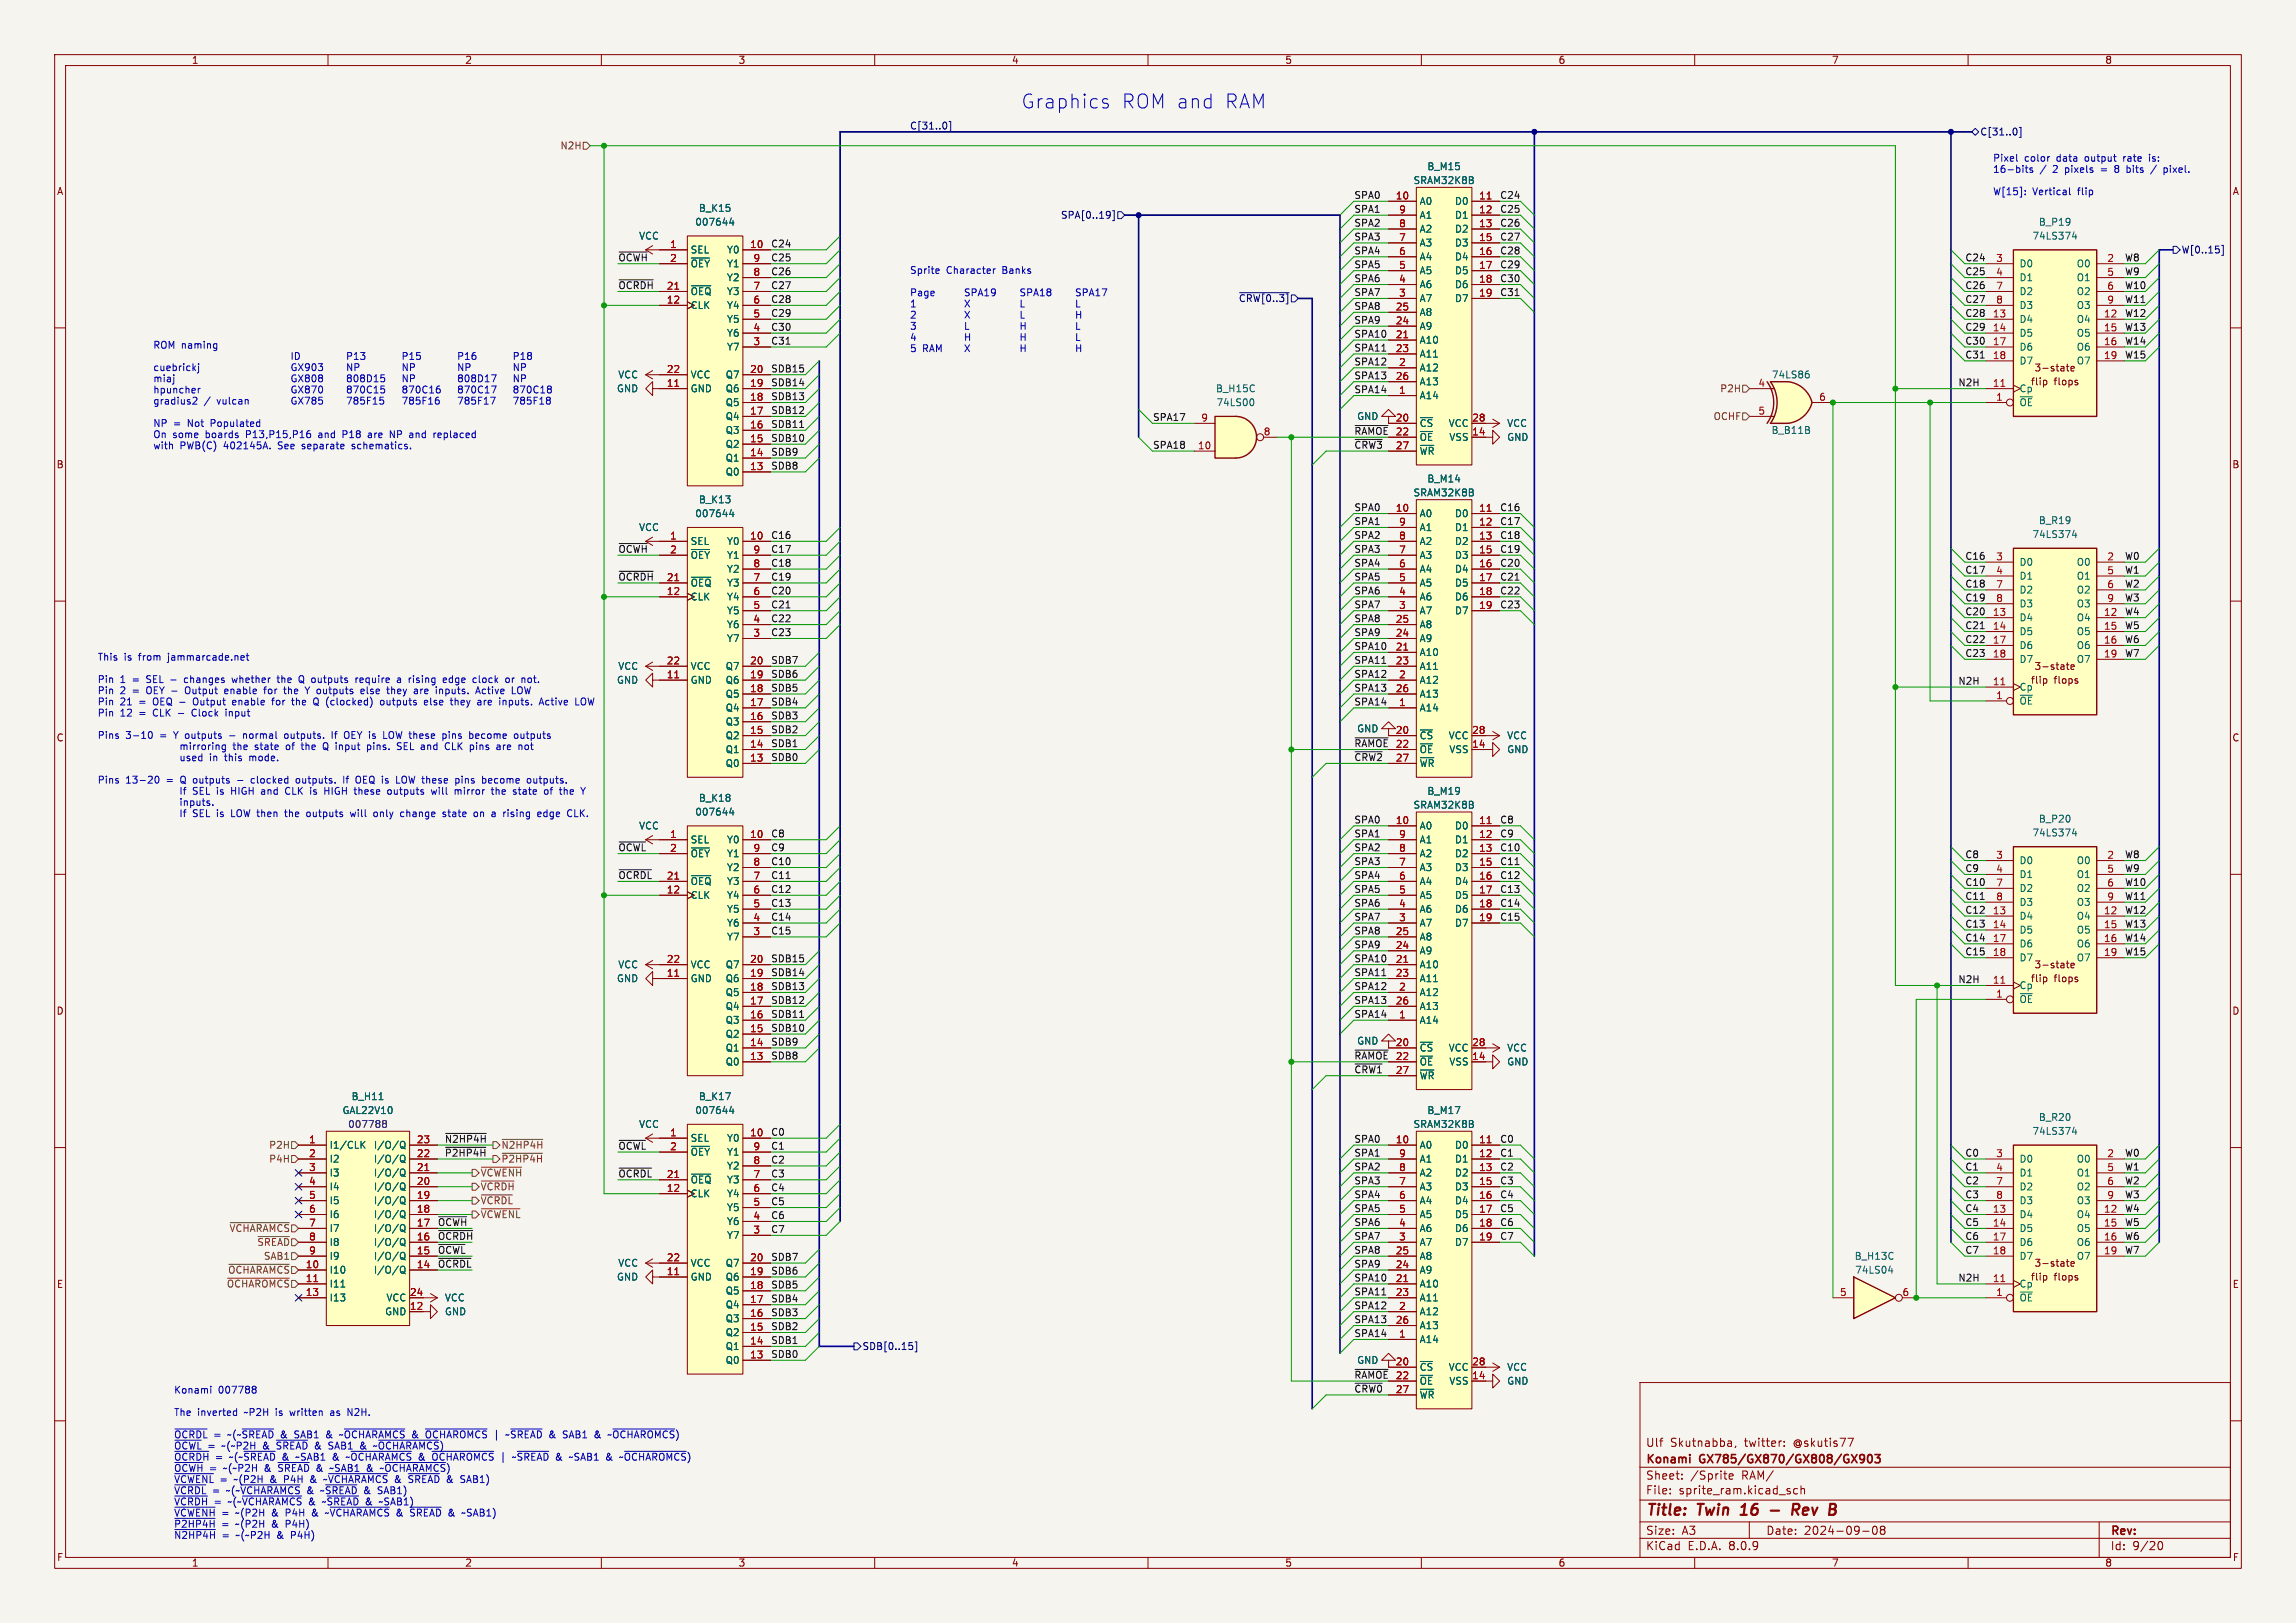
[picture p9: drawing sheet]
<svg xmlns="http://www.w3.org/2000/svg" width="420mm" height="297mm" viewBox="0 0 420 297" stroke-linecap="round" stroke-linejoin="round" font-family="sans-serif">
<defs><g id="words">
<g font-size="3.5" fill="#0000c2">
<text x="186.7" y="20.1">Graphics</text>
<text x="205" y="20.1">ROM and</text>
<text x="223.8" y="20.1">RAM</text>
</g>
<g font-size="2.8" fill="#840000">
<text x="301" y="277.9">Title:</text>
<text x="310.6" y="277.9">Twin</text>
<text x="319.4" y="277.9">16</text>
<text x="330.3" y="277.9">Rev</text>
</g>
<g font-size="2.1" fill="#840000">
<text x="301" y="268.2">Konami</text>
<text x="301" y="265">Ulf</text>
<text x="305.5" y="265">Skutnabba,</text>
<text x="311" y="268.2">GX785/GX870/GX808/GX903</text>
<text x="319.2" y="265">twitter:</text>
<text x="328.2" y="265">@skutis77</text>
<text x="301" y="273.7">File:</text>
<text x="301" y="271">Sheet:</text>
<text x="307.1" y="273.7">sprite_ram.kicad_sch</text>
<text x="309.2" y="271">/Sprite</text>
<text x="318.7" y="271">RAM/</text>
<text x="301" y="281.1">Size:</text>
<text x="307.6" y="281.1">A3</text>
<text x="323" y="281.1">Date:</text>
<text x="330" y="281.1">2024-09-08</text>
<text x="386" y="281.3">Rev:</text>
<text x="301" y="283.9">KiCad</text>
<text x="308.7" y="283.9">E.D.A.</text>
<text x="316.3" y="283.9">8.0.9</text>
<text x="386" y="283.9">Id:</text>
<text x="390.1" y="283.9">9/20</text>
</g>
<g font-size="1.8" fill="#840000">
<text x="35" y="11.9">1</text>
<text x="85" y="11.9">2</text>
<text x="135" y="11.9">3</text>
<text x="185" y="11.9">4</text>
<text x="235" y="11.9">5</text>
<text x="285" y="11.9">6</text>
<text x="335" y="11.9">7</text>
<text x="385" y="11.9">8</text>
<text x="10.3" y="35.9">A</text>
<text x="408.3" y="35.9">A</text>
<text x="371.4" y="70.7">flip</text>
<text x="372.1" y="68.2">3-state</text>
<text x="375.7" y="70.7">flops</text>
<text x="10.3" y="85.9">B</text>
<text x="408.2" y="85.9">B</text>
<text x="371.4" y="125.3">flip</text>
<text x="372.1" y="122.8">3-state</text>
<text x="375.7" y="125.3">flops</text>
<text x="10.3" y="135.9">C</text>
<text x="408.2" y="135.9">C</text>
<text x="371.4" y="179.9">flip</text>
<text x="372.1" y="177.4">3-state</text>
<text x="375.7" y="179.9">flops</text>
<text x="10.3" y="185.9">D</text>
<text x="408.2" y="185.9">D</text>
<text x="372.1" y="232">3-state</text>
<text x="10.3" y="235.9">E</text>
<text x="371.4" y="234.6">flip</text>
<text x="375.7" y="234.6">flops</text>
<text x="408.3" y="235.9">E</text>
<text x="10.3" y="285.9">F</text>
<text x="35" y="286.9">1</text>
<text x="85" y="286.9">2</text>
<text x="135" y="286.9">3</text>
<text x="185" y="286.9">4</text>
<text x="235" y="286.9">5</text>
<text x="285" y="286.9">6</text>
<text x="335" y="286.9">7</text>
<text x="385" y="286.9">8</text>
<text x="408.3" y="285.9">F</text>
</g>
<g font-size="1.8" fill="#000084">
<text x="166.4" y="23.8">C[31..0]</text>
<text x="362.1" y="25">C[31..0]</text>
<text x="194" y="40.2">SPA[0..19]</text>
<text x="399" y="46.6">W[0..15]</text>
<text x="226.5" y="55.5">~{CRW[0..3]}</text>
<text x="157.7" y="247.2">SDB[0..15]</text>
</g>
<g font-size="1.8" fill="#725600">
<text x="102.4" y="27.5">N2H</text>
<text x="314.6" y="72">P2H</text>
<text x="313.4" y="77.1">OCHF</text>
<text x="49.1" y="213">P4H</text>
<text x="49.1" y="210.4">P2H</text>
<text x="87.8" y="215.5">~{VCWENH}</text>
<text x="91.6" y="213">~{P2HP4H}</text>
<text x="91.6" y="210.4">~{N2HP4H}</text>
<text x="87.8" y="220.6">~{VCRDL}</text>
<text x="87.8" y="218">~{VCRDH}</text>
<text x="41.9" y="225.7">~{VCHARAMCS}</text>
<text x="87.8" y="223.1">~{VCWENL}</text>
<text x="41.6" y="233.3">~{OCHARAMCS}</text>
<text x="47" y="228.2">~{SREAD}</text>
<text x="48.2" y="230.7">SAB1</text>
<text x="41.4" y="235.8">~{OCHAROMCS}</text>
</g>
<g font-size="1.8" fill="#0000c2">
<text x="364.5" y="29.7">Pixel</text>
<text x="370.3" y="29.7">color</text>
<text x="376.3" y="29.7">data</text>
<text x="381.7" y="29.7">output</text>
<text x="388.9" y="29.7">rate</text>
<text x="393.8" y="29.7">is:</text>
<text x="364.5" y="31.7">16-bits</text>
<text x="364.5" y="35.8">W[15]:</text>
<text x="371.8" y="35.8">Vertical</text>
<text x="373.2" y="31.7">/</text>
<text x="375.7" y="31.7">2</text>
<text x="378" y="31.7">pixels</text>
<text x="380.2" y="35.8">flip</text>
<text x="384.8" y="31.7">=</text>
<text x="387.5" y="31.7">8</text>
<text x="389.9" y="31.7">bits</text>
<text x="397.1" y="31.7">pixel.</text>
<text x="166.4" y="50.2">Sprite</text>
<text x="173.1" y="50.2">Character</text>
<text x="183.5" y="50.2">Banks</text>
<text x="166.4" y="54.3">Page SPA19 SPA18 SPA17</text>
<text x="166.4" y="56.3">1 X L L</text>
<text x="166.4" y="58.4">2 X L H</text>
<text x="27.9" y="63.9">ROM naming</text>
<text x="166.4" y="60.4">3 L H L</text>
<text x="166.4" y="62.5">4 H H L</text>
<text x="166.4" y="64.5">5</text>
<text x="168.8" y="64.5">RAM X H H</text>
<text x="27.9" y="68">cuebrickj</text>
<text x="27.9" y="70">miaj</text>
<text x="33.1" y="70">GX808 808D15 NP 808D17 NP</text>
<text x="36.4" y="68">GX903 NP NP NP NP</text>
<text x="27.9" y="72.1">hpuncher</text>
<text x="27.9" y="74.1">gradius2</text>
<text x="36.8" y="72.1">GX870 870C15 870C16 870C17 870C18</text>
<text x="37.3" y="74.1">/</text>
<text x="39.8" y="74.1">vulcan GX785 785F15 785F16 785F17 785F18</text>
<text x="27.9" y="78.2">NP</text>
<text x="27.9" y="80.3">On</text>
<text x="27.9" y="82.3">with</text>
<text x="31.6" y="80.3">some</text>
<text x="31.7" y="78.2">=</text>
<text x="32.9" y="82.3">PWB(C)</text>
<text x="34.5" y="78.2">Not</text>
<text x="37.7" y="80.3">boards</text>
<text x="38.8" y="78.2">Populated</text>
<text x="41" y="82.3">402145A.</text>
<text x="45.3" y="80.3">P13,P15,P16</text>
<text x="51.2" y="82.3">See</text>
<text x="55.7" y="82.3">separate</text>
<text x="58.7" y="80.3">and</text>
<text x="63.4" y="80.3">P18</text>
<text x="65.1" y="82.3">schematics.</text>
<text x="68.2" y="80.3">are</text>
<text x="72.4" y="80.3">NP</text>
<text x="76.2" y="80.3">and</text>
<text x="80.8" y="80.3">replaced</text>
<text x="17.8" y="121">This</text>
<text x="17.8" y="125.1">Pin</text>
<text x="22" y="125.1">1</text>
<text x="22.7" y="121">is</text>
<text x="24.4" y="125.1">=</text>
<text x="25.5" y="121">from</text>
<text x="27.1" y="125.1">SEL -</text>
<text x="31" y="121">jammarcade.net</text>
<text x="34.4" y="125.1">changes</text>
<text x="43.4" y="125.1">whether</text>
<text x="51.9" y="125.1">the</text>
<text x="56" y="125.1">Q outputs</text>
<text x="66.7" y="125.1">require</text>
<text x="74.6" y="125.1">a</text>
<text x="76.9" y="125.1">rising</text>
<text x="83.4" y="125.1">edge</text>
<text x="89" y="125.1">clock</text>
<text x="95.2" y="125.1">or</text>
<text x="98.3" y="125.1">not.</text>
<text x="17.8" y="127.1">Pin</text>
<text x="17.8" y="129.2">Pin</text>
<text x="17.8" y="131.2">Pin</text>
<text x="22" y="127.1">2</text>
<text x="22" y="129.2">21</text>
<text x="22" y="131.2">12</text>
<text x="24.4" y="127.1">=</text>
<text x="25.6" y="129.2">=</text>
<text x="25.6" y="131.2">=</text>
<text x="27.1" y="127.1">OEY -</text>
<text x="28.3" y="129.2">OEQ -</text>
<text x="28.3" y="131.2">CLK</text>
<text x="33" y="131.2">-</text>
<text x="34.6" y="127.1">Output</text>
<text x="35.8" y="131.2">Clock</text>
<text x="36" y="129.2">Output</text>
<text x="42" y="127.1">enable</text>
<text x="42.2" y="131.2">input</text>
<text x="43.4" y="129.2">enable</text>
<text x="49.4" y="127.1">for</text>
<text x="50.9" y="129.2">for</text>
<text x="53.3" y="127.1">the</text>
<text x="54.7" y="129.2">the</text>
<text x="57.4" y="127.1">Y outputs</text>
<text x="58.9" y="129.2">Q (clocked)</text>
<text x="67.9" y="127.1">else</text>
<text x="71.5" y="129.2">outputs</text>
<text x="73" y="127.1">they</text>
<text x="78.1" y="127.1">are</text>
<text x="79.7" y="129.2">else</text>
<text x="82.2" y="127.1">inputs.</text>
<text x="84.8" y="129.2">they</text>
<text x="89.8" y="127.1">Active</text>
<text x="89.9" y="129.2">are</text>
<text x="94.1" y="129.2">inputs.</text>
<text x="96.6" y="127.1">LOW</text>
<text x="101.6" y="129.2">Active</text>
<text x="108.4" y="129.2">LOW</text>
<text x="17.8" y="135.3">Pins</text>
<text x="23" y="135.3">3-10</text>
<text x="29.4" y="135.3">=</text>
<text x="32.1" y="135.3">Y outputs</text>
<text x="42.6" y="137.3">the</text>
<text x="45.4" y="135.3">normal</text>
<text x="46.7" y="137.3">state</text>
<text x="52.6" y="137.3">of</text>
<text x="53.1" y="135.3">outputs.</text>
<text x="55.7" y="137.3">the</text>
<text x="59.8" y="137.3">Q input</text>
<text x="62" y="135.3">If</text>
<text x="64.5" y="135.3">OEY is</text>
<text x="68.2" y="137.3">pins.</text>
<text x="72" y="135.3">LOW these</text>
<text x="74" y="137.3">SEL and</text>
<text x="83.1" y="137.3">CLK</text>
<text x="83.3" y="135.3">pins</text>
<text x="87.9" y="137.3">pins</text>
<text x="88.4" y="135.3">become</text>
<text x="93" y="137.3">are</text>
<text x="96.8" y="135.3">outputs</text>
<text x="97.2" y="137.3">not</text>
<text x="17.8" y="143.5">Pins</text>
<text x="23" y="143.5">13-20</text>
<text x="30.6" y="143.5">=</text>
<text x="33.3" y="143.5">Q outputs</text>
<text x="38.3" y="139.4">in</text>
<text x="41.2" y="139.4">this</text>
<text x="45.9" y="139.4">mode.</text>
<text x="46.8" y="143.5">clocked</text>
<text x="55.2" y="143.5">outputs.</text>
<text x="64.1" y="143.5">If</text>
<text x="66.6" y="143.5">OEQ is</text>
<text x="74.4" y="143.5">LOW these</text>
<text x="85.6" y="143.5">pins</text>
<text x="90.7" y="143.5">become</text>
<text x="99.1" y="143.5">outputs.</text>
<text x="35.2" y="145.5">SEL is</text>
<text x="35.2" y="149.6">SEL is</text>
<text x="42.6" y="145.5">HIGH</text>
<text x="42.6" y="149.6">LOW then</text>
<text x="48.3" y="145.5">and</text>
<text x="52.8" y="149.6">the</text>
<text x="52.9" y="145.5">CLK</text>
<text x="57" y="149.6">outputs</text>
<text x="57.6" y="145.5">is</text>
<text x="60.4" y="145.5">HIGH</text>
<text x="65.2" y="149.6">will</text>
<text x="66.2" y="145.5">these</text>
<text x="69.7" y="149.6">only</text>
<text x="72.4" y="145.5">outputs</text>
<text x="74.8" y="149.6">change</text>
<text x="80.7" y="145.5">will</text>
<text x="82.7" y="149.6">state</text>
<text x="85.1" y="145.5">mirror</text>
<text x="88.6" y="149.6">on</text>
<text x="92.1" y="149.6">a</text>
<text x="92.1" y="145.5">the</text>
<text x="94.4" y="149.6">rising</text>
<text x="96.2" y="145.5">state</text>
<text x="100.9" y="149.6">edge</text>
<text x="102.1" y="145.5">of</text>
<text x="105.1" y="145.5">the</text>
<text x="106.5" y="149.6">CLK.</text>
<text x="31.7" y="255.1">Konami</text>
<text x="39.9" y="255.1">007788</text>
<text x="31.7" y="259.2">The</text>
<text x="31.7" y="263.3">~{OCRDL}</text>
<text x="36.1" y="259.2">inverted</text>
<text x="39.1" y="263.3">=</text>
<text x="41.8" y="263.3">~(~~{SREAD}</text>
<text x="44.9" y="259.2">~P2H</text>
<text x="50.7" y="259.2">is</text>
<text x="51.7" y="263.3">&amp;</text>
<text x="53.5" y="259.2">written</text>
<text x="54.4" y="263.3">SAB1</text>
<text x="60.3" y="263.3">&amp;</text>
<text x="61.1" y="259.2">as</text>
<text x="63.1" y="263.3">~~{OCHARAMCS}</text>
<text x="64.5" y="259.2">N2H.</text>
<text x="76.5" y="263.3">&amp;</text>
<text x="79.2" y="263.3">~{OCHAROMCS} ~~{SREAD}</text>
<text x="91.9" y="263.3">|</text>
<text x="102.4" y="263.3">&amp;</text>
<text x="105.1" y="263.3">SAB1</text>
<text x="111.1" y="263.3">&amp;</text>
<text x="113.8" y="263.3">~~{OCHAROMCS})</text>
<text x="31.7" y="265.3">~{OCWL}</text>
<text x="31.7" y="267.4">~{OCRDH}</text>
<text x="31.7" y="269.4">~{OCWH}</text>
<text x="38" y="265.3">=</text>
<text x="38.3" y="269.4">=</text>
<text x="39.4" y="267.4">=</text>
<text x="40.7" y="265.3">~(~P2H</text>
<text x="41" y="269.4">~(~P2H</text>
<text x="42.1" y="267.4">~(~~{SREAD}</text>
<text x="48.4" y="265.3">&amp;</text>
<text x="48.7" y="269.4">&amp;</text>
<text x="51.1" y="265.3">~{SREAD}</text>
<text x="51.4" y="269.4">~{SREAD}</text>
<text x="52" y="267.4">&amp;</text>
<text x="54.7" y="267.4">~SAB1</text>
<text x="58.3" y="265.3">&amp;</text>
<text x="58.6" y="269.4">&amp;</text>
<text x="61" y="265.3">SAB1</text>
<text x="61.3" y="269.4">~SAB1</text>
<text x="61.6" y="267.4">&amp;</text>
<text x="64.3" y="267.4">~~{OCHARAMCS}</text>
<text x="67" y="265.3">&amp;</text>
<text x="68.2" y="269.4">&amp;</text>
<text x="69.7" y="265.3">~~{OCHARAMCS})</text>
<text x="70.9" y="269.4">~~{OCHARAMCS})</text>
<text x="77.7" y="267.4">&amp;</text>
<text x="80.4" y="267.4">~{OCHAROMCS} ~~{SREAD}</text>
<text x="103.6" y="267.4">&amp;</text>
<text x="106.3" y="267.4">~SAB1</text>
<text x="113.2" y="267.4">&amp;</text>
<text x="115.9" y="267.4">~~{OCHAROMCS})</text>
<text x="31.7" y="271.5">~{VCWENL}</text>
<text x="31.7" y="273.5">~{VCRDL}</text>
<text x="31.7" y="275.6">~{VCRDH}</text>
<text x="38.8" y="273.5">=</text>
<text x="39.1" y="275.6">=</text>
<text x="40.2" y="271.5">=</text>
<text x="41.6" y="273.5">~(~~{VCHARAMCS}</text>
<text x="41.9" y="275.6">~(~~{VCHARAMCS}</text>
<text x="43" y="271.5">~(P2H</text>
<text x="49.7" y="271.5">&amp;</text>
<text x="52.5" y="271.5">P4H</text>
<text x="56.5" y="273.5">&amp;</text>
<text x="56.8" y="275.6">&amp;</text>
<text x="57.4" y="271.5">&amp;</text>
<text x="59.2" y="273.5">~~{SREAD}</text>
<text x="59.5" y="275.6">~~{SREAD}</text>
<text x="60.2" y="271.5">~~{VCHARAMCS}</text>
<text x="67.3" y="273.5">&amp;</text>
<text x="67.6" y="275.6">&amp;</text>
<text x="70" y="273.5">SAB1)</text>
<text x="70.3" y="275.6">~SAB1)</text>
<text x="73.3" y="271.5">&amp;</text>
<text x="76.1" y="271.5">~{SREAD}</text>
<text x="83.2" y="271.5">&amp;</text>
<text x="86" y="271.5">SAB1)</text>
<text x="31.7" y="277.6">~{VCWENH}</text>
<text x="31.7" y="279.6">~{P2HP4H}=</text>
<text x="31.7" y="281.7">~{N2HP4H}=</text>
<text x="40.5" y="277.6">=</text>
<text x="43.3" y="277.6">~(P2H</text>
<text x="43.3" y="279.6">~(P2H</text>
<text x="43.3" y="281.7">~(~P2H</text>
<text x="50" y="277.6">&amp;</text>
<text x="50" y="279.6">&amp;</text>
<text x="51" y="281.7">&amp;</text>
<text x="52.8" y="277.6">P4H</text>
<text x="52.8" y="279.6">P4H)</text>
<text x="53.7" y="281.7">P4H)</text>
<text x="57.7" y="277.6">&amp;</text>
<text x="60.5" y="277.6">~~{VCHARAMCS}</text>
<text x="73.6" y="277.6">&amp;</text>
<text x="76.4" y="277.6">~{SREAD}</text>
<text x="83.5" y="277.6">&amp;</text>
<text x="86.3" y="277.6">~SAB1)</text>
</g>
<g font-size="1.8" fill="#006464">
<text x="258.5" y="33.9">SRAM32K8B</text>
<text x="261" y="31.3">B_M15</text>
<text x="127.1" y="41.5">007644</text>
<text x="127.7" y="39">B_K15</text>
<text x="259.6" y="37.7">A0</text>
<text x="259.6" y="40.2">A1</text>
<text x="266" y="37.7">D0</text>
<text x="266" y="40.2">D1</text>
<text x="372.9" y="41.5">B_P19</text>
<text x="116.8" y="44">VCC</text>
<text x="126.2" y="46.6">SEL</text>
<text x="132.9" y="46.6">Y0</text>
<text x="259.6" y="47.9">A4</text>
<text x="259.6" y="45.3">A3</text>
<text x="259.6" y="42.8">A2</text>
<text x="266" y="42.8">D2</text>
<text x="266" y="45.3">D3</text>
<text x="266" y="47.9">D4</text>
<text x="371.7" y="44">74LS374</text>
<text x="126.2" y="49.1">~{OEY} Y1</text>
<text x="132.9" y="51.7">Y2</text>
<text x="259.6" y="52.9">A6</text>
<text x="259.6" y="50.4">A5</text>
<text x="266" y="50.4">D5</text>
<text x="266" y="52.9">D6</text>
<text x="369.3" y="49.1">D0</text>
<text x="369.3" y="51.7">D1</text>
<text x="379.8" y="49.1">O0</text>
<text x="379.8" y="51.7">O1</text>
<text x="126.2" y="56.7">CLK</text>
<text x="126.2" y="54.2">~{OEQ} Y3</text>
<text x="132.9" y="59.3">Y5</text>
<text x="132.9" y="56.7">Y4</text>
<text x="259.6" y="58">A8</text>
<text x="259.6" y="55.5">A7</text>
<text x="266" y="55.5">D7</text>
<text x="369.3" y="59.3">D4</text>
<text x="369.3" y="54.2">D2</text>
<text x="369.3" y="56.7">D3</text>
<text x="379.8" y="59.3">O4</text>
<text x="379.8" y="54.2">O2</text>
<text x="379.8" y="56.7">O3</text>
<text x="132.9" y="64.4">Y7</text>
<text x="132.9" y="61.8">Y6</text>
<text x="259.6" y="63.1">A10</text>
<text x="259.6" y="65.6">A11</text>
<text x="259.6" y="60.6">A9</text>
<text x="369.3" y="61.8">D5</text>
<text x="369.3" y="64.4">D6</text>
<text x="379.8" y="61.8">O5</text>
<text x="379.8" y="64.4">O6</text>
<text x="112.8" y="72">GND</text>
<text x="113" y="69.4">VCC</text>
<text x="126.2" y="72">GND</text>
<text x="126.2" y="69.4">VCC</text>
<text x="132.6" y="72">Q6</text>
<text x="132.6" y="69.4">Q7</text>
<text x="222.3" y="72">B_H15C</text>
<text x="259.6" y="68.2">A12</text>
<text x="259.6" y="70.7">A13</text>
<text x="324" y="69.4">74LS86</text>
<text x="369.3" y="72">Cp</text>
<text x="369.3" y="66.9">D7</text>
<text x="379.8" y="66.9">O7</text>
<text x="132.6" y="77.1">Q4</text>
<text x="132.6" y="74.5">Q5</text>
<text x="222.4" y="74.5">74LS00</text>
<text x="248.2" y="77.1">GND</text>
<text x="259.6" y="73.3">A14</text>
<text x="369.3" y="74.5">~{OE}</text>
<text x="132.6" y="82.1">Q2</text>
<text x="132.6" y="79.6">Q3</text>
<text x="259.6" y="78.3">~{CS} VCC</text>
<text x="259.6" y="80.9">~{OE} VSS</text>
<text x="259.6" y="83.4">~{WR}</text>
<text x="275.6" y="80.9">GND</text>
<text x="275.6" y="78.3">VCC</text>
<text x="324" y="79.6">B_B11B</text>
<text x="132.6" y="87.2">Q0</text>
<text x="132.6" y="84.7">Q1</text>
<text x="261" y="88.5">B_M14</text>
<text x="127.1" y="94.8">007644</text>
<text x="127.7" y="92.3">B_K13</text>
<text x="258.5" y="91">SRAM32K8B</text>
<text x="259.6" y="94.8">A0</text>
<text x="266" y="94.8">D0</text>
<text x="116.8" y="97.4">VCC</text>
<text x="126.2" y="99.9">SEL</text>
<text x="132.9" y="99.9">Y0</text>
<text x="259.6" y="99.9">A2</text>
<text x="259.6" y="97.4">A1</text>
<text x="266" y="97.4">D1</text>
<text x="266" y="99.9">D2</text>
<text x="371.7" y="98.7">74LS374</text>
<text x="372.9" y="96.1">B_R19</text>
<text x="126.2" y="102.5">~{OEY} Y1</text>
<text x="126.2" y="107.5">~{OEQ} Y3</text>
<text x="132.9" y="105">Y2</text>
<text x="259.6" y="107.5">A5</text>
<text x="259.6" y="105">A4</text>
<text x="259.6" y="102.5">A3</text>
<text x="266" y="102.5">D3</text>
<text x="266" y="105">D4</text>
<text x="266" y="107.5">D5</text>
<text x="369.3" y="103.7">D0</text>
<text x="369.3" y="106.3">D1</text>
<text x="379.8" y="103.7">O0</text>
<text x="379.8" y="106.3">O1</text>
<text x="126.2" y="110.1">CLK</text>
<text x="132.9" y="112.6">Y5</text>
<text x="132.9" y="110.1">Y4</text>
<text x="259.6" y="112.6">A7</text>
<text x="259.6" y="110.1">A6</text>
<text x="266" y="110.1">D6</text>
<text x="266" y="112.6">D7</text>
<text x="369.3" y="113.9">D4</text>
<text x="369.3" y="108.8">D2</text>
<text x="369.3" y="111.4">D3</text>
<text x="379.8" y="113.9">O4</text>
<text x="379.8" y="108.8">O2</text>
<text x="379.8" y="111.4">O3</text>
<text x="132.9" y="117.7">Y7</text>
<text x="132.9" y="115.2">Y6</text>
<text x="259.6" y="117.7">A9</text>
<text x="259.6" y="115.2">A8</text>
<text x="369.3" y="116.4">D5</text>
<text x="369.3" y="119">D6</text>
<text x="379.8" y="116.4">O5</text>
<text x="379.8" y="119">O6</text>
<text x="112.8" y="125.3">GND</text>
<text x="113" y="122.8">VCC</text>
<text x="126.2" y="125.3">GND</text>
<text x="126.2" y="122.8">VCC</text>
<text x="132.6" y="125.3">Q6</text>
<text x="132.6" y="122.8">Q7</text>
<text x="259.6" y="125.3">A12</text>
<text x="259.6" y="120.2">A10</text>
<text x="259.6" y="122.8">A11</text>
<text x="369.3" y="121.5">D7</text>
<text x="379.8" y="121.5">O7</text>
<text x="132.6" y="130.4">Q4</text>
<text x="132.6" y="127.9">Q5</text>
<text x="259.6" y="130.4">A14</text>
<text x="259.6" y="127.9">A13</text>
<text x="369.3" y="129.1">~{OE}</text>
<text x="369.3" y="126.6">Cp</text>
<text x="132.6" y="135.5">Q2</text>
<text x="132.6" y="132.9">Q3</text>
<text x="248.2" y="134.2">GND</text>
<text x="259.6" y="135.5">~{CS} VCC</text>
<text x="275.6" y="135.5">VCC</text>
<text x="132.6" y="140.6">Q0</text>
<text x="132.6" y="138">Q1</text>
<text x="259.6" y="138">~{OE} VSS</text>
<text x="259.6" y="140.6">~{WR}</text>
<text x="275.6" y="138">GND</text>
<text x="127.1" y="149.5">007644</text>
<text x="127.7" y="146.9">B_K18</text>
<text x="258.5" y="148.2">SRAM32K8B</text>
<text x="261" y="145.6">B_M19</text>
<text x="116.8" y="152">VCC</text>
<text x="126.2" y="154.5">SEL</text>
<text x="132.9" y="154.5">Y0</text>
<text x="259.6" y="152">A0</text>
<text x="259.6" y="154.5">A1</text>
<text x="266" y="152">D0</text>
<text x="266" y="154.5">D1</text>
<text x="371.7" y="153.3">74LS374</text>
<text x="372.9" y="150.7">B_P20</text>
<text x="126.2" y="157.1">~{OEY} Y1</text>
<text x="132.9" y="159.6">Y2</text>
<text x="259.6" y="159.6">A3</text>
<text x="259.6" y="157.1">A2</text>
<text x="266" y="157.1">D2</text>
<text x="266" y="159.6">D3</text>
<text x="369.3" y="158.3">D0</text>
<text x="369.3" y="160.9">D1</text>
<text x="379.8" y="158.3">O0</text>
<text x="379.8" y="160.9">O1</text>
<text x="126.2" y="164.7">CLK</text>
<text x="126.2" y="162.2">~{OEQ} Y3</text>
<text x="132.9" y="167.2">Y5</text>
<text x="132.9" y="164.7">Y4</text>
<text x="259.6" y="167.2">A6</text>
<text x="259.6" y="164.7">A5</text>
<text x="259.6" y="162.2">A4</text>
<text x="266" y="162.2">D4</text>
<text x="266" y="164.7">D5</text>
<text x="266" y="167.2">D6</text>
<text x="369.3" y="163.4">D2</text>
<text x="369.3" y="166">D3</text>
<text x="379.8" y="163.4">O2</text>
<text x="379.8" y="166">O3</text>
<text x="132.9" y="172.3">Y7</text>
<text x="132.9" y="169.8">Y6</text>
<text x="259.6" y="172.3">A8</text>
<text x="259.6" y="169.8">A7</text>
<text x="266" y="169.8">D7</text>
<text x="369.3" y="168.5">D4</text>
<text x="369.3" y="171">D5</text>
<text x="369.3" y="173.6">D6</text>
<text x="379.8" y="168.5">O4</text>
<text x="379.8" y="171">O5</text>
<text x="379.8" y="173.6">O6</text>
<text x="112.8" y="179.9">GND</text>
<text x="113" y="177.4">VCC</text>
<text x="126.2" y="179.9">GND</text>
<text x="126.2" y="177.4">VCC</text>
<text x="132.6" y="179.9">Q6</text>
<text x="132.6" y="177.4">Q7</text>
<text x="259.6" y="177.4">A10</text>
<text x="259.6" y="179.9">A11</text>
<text x="259.6" y="174.9">A9</text>
<text x="369.3" y="176.1">D7</text>
<text x="379.8" y="176.1">O7</text>
<text x="132.6" y="185">Q4</text>
<text x="132.6" y="182.5">Q5</text>
<text x="259.6" y="182.5">A12</text>
<text x="259.6" y="185">A13</text>
<text x="369.3" y="183.7">~{OE}</text>
<text x="369.3" y="181.2">Cp</text>
<text x="132.6" y="190.1">Q2</text>
<text x="132.6" y="187.6">Q3</text>
<text x="248.2" y="191.4">GND</text>
<text x="259.6" y="187.6">A14</text>
<text x="132.6" y="195.2">Q0</text>
<text x="132.6" y="192.6">Q1</text>
<text x="259.6" y="192.6">~{CS} VCC</text>
<text x="259.6" y="195.2">~{OE} VSS</text>
<text x="259.6" y="197.7">~{WR}</text>
<text x="275.6" y="195.2">GND</text>
<text x="275.6" y="192.6">VCC</text>
<text x="64.2" y="201.5">B_H11</text>
<text x="127.7" y="201.5">B_K17</text>
<text x="62.6" y="204.1">GAL22V10</text>
<text x="116.8" y="206.6">VCC</text>
<text x="126.2" y="209.1">SEL</text>
<text x="127.1" y="204.1">007644</text>
<text x="132.9" y="209.1">Y0</text>
<text x="258.5" y="206.6">SRAM32K8B</text>
<text x="261" y="204.1">B_M17</text>
<text x="371.7" y="207.9">74LS374</text>
<text x="372.9" y="205.3">B_R20</text>
<text x="60.2" y="210.4">I1/CLK</text>
<text x="60.2" y="213">I2</text>
<text x="60.2" y="215.5">I3</text>
<text x="68.3" y="215.5">I/O/Q</text>
<text x="68.3" y="213">I/O/Q</text>
<text x="68.3" y="210.4">I/O/Q</text>
<text x="126.2" y="211.7">~{OEY} Y1</text>
<text x="132.9" y="214.2">Y2</text>
<text x="259.6" y="210.4">A0</text>
<text x="259.6" y="215.5">A2</text>
<text x="259.6" y="213">A1</text>
<text x="266" y="210.4">D0</text>
<text x="266" y="213">D1</text>
<text x="266" y="215.5">D2</text>
<text x="369.3" y="213">D0</text>
<text x="369.3" y="215.5">D1</text>
<text x="379.8" y="213">O0</text>
<text x="379.8" y="215.5">O1</text>
<text x="60.2" y="218">I4</text>
<text x="60.2" y="220.6">I5</text>
<text x="68.3" y="220.6">I/O/Q</text>
<text x="68.3" y="218">I/O/Q</text>
<text x="126.2" y="219.3">CLK</text>
<text x="126.2" y="216.8">~{OEQ} Y3</text>
<text x="132.9" y="221.8">Y5</text>
<text x="132.9" y="219.3">Y4</text>
<text x="259.6" y="220.6">A4</text>
<text x="259.6" y="218">A3</text>
<text x="266" y="218">D3</text>
<text x="266" y="220.6">D4</text>
<text x="369.3" y="218">D2</text>
<text x="369.3" y="220.6">D3</text>
<text x="379.8" y="218">O2</text>
<text x="379.8" y="220.6">O3</text>
<text x="60.2" y="223.1">I6</text>
<text x="60.2" y="225.7">I7</text>
<text x="68.3" y="225.7">I/O/Q</text>
<text x="68.3" y="223.1">I/O/Q</text>
<text x="132.9" y="226.9">Y7</text>
<text x="132.9" y="224.4">Y6</text>
<text x="259.6" y="225.7">A6</text>
<text x="259.6" y="223.1">A5</text>
<text x="266" y="223.1">D5</text>
<text x="266" y="225.7">D6</text>
<text x="369.3" y="223.1">D4</text>
<text x="369.3" y="225.7">D5</text>
<text x="379.8" y="223.1">O4</text>
<text x="379.8" y="225.7">O5</text>
<text x="60.2" y="233.3">I10</text>
<text x="60.2" y="228.2">I8</text>
<text x="60.2" y="230.7">I9</text>
<text x="68.3" y="233.3">I/O/Q</text>
<text x="68.3" y="230.7">I/O/Q</text>
<text x="68.3" y="228.2">I/O/Q</text>
<text x="113" y="232">VCC</text>
<text x="126.2" y="232">VCC</text>
<text x="132.6" y="232">Q7</text>
<text x="259.6" y="233.3">A9</text>
<text x="259.6" y="230.7">A8</text>
<text x="259.6" y="228.2">A7</text>
<text x="266" y="228.2">D7</text>
<text x="339.2" y="230.7">B_H13C</text>
<text x="339.3" y="233.3">74LS04</text>
<text x="369.3" y="228.2">D6</text>
<text x="369.3" y="230.7">D7</text>
<text x="379.8" y="228.2">O6</text>
<text x="379.8" y="230.7">O7</text>
<text x="60.2" y="235.8">I11</text>
<text x="60.2" y="238.4">I13</text>
<text x="70.6" y="238.4">VCC</text>
<text x="81.3" y="238.4">VCC</text>
<text x="112.8" y="234.5">GND</text>
<text x="126.2" y="234.5">GND</text>
<text x="132.6" y="239.6">Q4</text>
<text x="132.6" y="237.1">Q5</text>
<text x="132.6" y="234.5">Q6</text>
<text x="259.6" y="235.8">A10</text>
<text x="259.6" y="238.4">A11</text>
<text x="369.3" y="238.4">~{OE}</text>
<text x="369.3" y="235.8">Cp</text>
<text x="70.3" y="240.9">GND</text>
<text x="81.3" y="240.9">GND</text>
<text x="132.6" y="244.7">Q2</text>
<text x="132.6" y="242.2">Q3</text>
<text x="259.6" y="246">A14</text>
<text x="259.6" y="240.9">A12</text>
<text x="259.6" y="243.4">A13</text>
<text x="132.6" y="249.8">Q0</text>
<text x="132.6" y="247.2">Q1</text>
<text x="248.2" y="249.8">GND</text>
<text x="259.6" y="251.1">~{CS} VCC</text>
<text x="275.6" y="251.1">VCC</text>
<text x="259.6" y="253.6">~{OE} VSS</text>
<text x="259.6" y="256.1">~{WR}</text>
<text x="275.6" y="253.6">GND</text>
</g>
<g font-size="1.8" fill="#0f0f0f">
<text x="247.6" y="36.5">SPA0</text>
<text x="247.6" y="39">SPA1</text>
<text x="247.6" y="41.6">SPA2</text>
<text x="274.3" y="41.6">C26</text>
<text x="274.3" y="39">C25</text>
<text x="274.3" y="36.5">C24</text>
<text x="113" y="47.9">~{OCWH}</text>
<text x="141" y="45.4">C24</text>
<text x="141" y="47.9">C25</text>
<text x="247.6" y="44.1">SPA3</text>
<text x="247.6" y="46.6">SPA4</text>
<text x="274.3" y="46.6">C28</text>
<text x="274.3" y="44.1">C27</text>
<text x="359.4" y="47.9">C24</text>
<text x="388.6" y="47.9">W8</text>
<text x="113" y="53">~{OCRDH}21</text>
<text x="141" y="53">C27</text>
<text x="141" y="50.5">C26</text>
<text x="247.6" y="49.2">SPA5</text>
<text x="247.6" y="51.7">SPA6</text>
<text x="274.3" y="49.2">C29</text>
<text x="274.3" y="51.7">C30</text>
<text x="359.4" y="50.5">C25</text>
<text x="359.4" y="53">C26</text>
<text x="388.6" y="53">W10</text>
<text x="388.6" y="50.5">W9</text>
<text x="141" y="58.1">C29</text>
<text x="141" y="55.5">C28</text>
<text x="247.6" y="59.3">SPA9</text>
<text x="247.6" y="54.3">SPA7</text>
<text x="247.6" y="56.8">SPA8</text>
<text x="274.3" y="54.3">C31</text>
<text x="359.4" y="58.1">C28</text>
<text x="359.4" y="55.5">C27</text>
<text x="388.6" y="58.1">W12</text>
<text x="388.6" y="55.5">W11</text>
<text x="141" y="63.2">C31</text>
<text x="141" y="60.6">C30</text>
<text x="247.6" y="61.9">SPA10</text>
<text x="247.6" y="64.4">SPA11</text>
<text x="359.4" y="65.7">C31</text>
<text x="359.4" y="60.6">C29</text>
<text x="359.4" y="63.2">C30</text>
<text x="388.6" y="60.6">W13</text>
<text x="388.6" y="63.2">W14</text>
<text x="388.6" y="65.7">W15</text>
<text x="141" y="68.2">SDB15</text>
<text x="141" y="70.8">SDB14</text>
<text x="247.6" y="69.5">SPA13</text>
<text x="247.6" y="67">SPA12</text>
<text x="358.1" y="70.8">N2H</text>
<text x="141" y="75.9">SDB12</text>
<text x="141" y="73.3">SDB13</text>
<text x="210.8" y="77.1">SPA17</text>
<text x="247.6" y="72">SPA14</text>
<text x="141" y="83.5">SDB9</text>
<text x="141" y="80.9">SDB10</text>
<text x="141" y="78.4">SDB11</text>
<text x="210.8" y="82.2">SPA18</text>
<text x="247.6" y="79.7">~{RAMOE}</text>
<text x="247.6" y="82.2">~{CRW3}27</text>
<text x="141" y="86">SDB8</text>
<text x="247.6" y="93.6">SPA0</text>
<text x="274.3" y="93.6">C16</text>
<text x="113" y="101.3">~{OCWH}</text>
<text x="141" y="101.3">C17</text>
<text x="141" y="98.7">C16</text>
<text x="247.6" y="101.3">SPA3</text>
<text x="247.6" y="96.2">SPA1</text>
<text x="247.6" y="98.7">SPA2</text>
<text x="274.3" y="96.2">C17</text>
<text x="274.3" y="98.7">C18</text>
<text x="274.3" y="101.3">C19</text>
<text x="113" y="106.3">~{OCRDH}21</text>
<text x="141" y="103.8">C18</text>
<text x="141" y="106.3">C19</text>
<text x="247.6" y="103.8">SPA4</text>
<text x="247.6" y="106.3">SPA5</text>
<text x="274.3" y="103.8">C20</text>
<text x="274.3" y="106.3">C21</text>
<text x="359.4" y="107.6">C18</text>
<text x="359.4" y="102.5">C16</text>
<text x="359.4" y="105.1">C17</text>
<text x="388.6" y="107.6">W2</text>
<text x="388.6" y="105.1">W1</text>
<text x="388.6" y="102.5">W0</text>
<text x="141" y="111.4">C21</text>
<text x="141" y="114">C22</text>
<text x="141" y="108.9">C20</text>
<text x="247.6" y="108.9">SPA6</text>
<text x="247.6" y="111.4">SPA7</text>
<text x="247.6" y="114">SPA8</text>
<text x="274.3" y="111.4">C23</text>
<text x="274.3" y="108.9">C22</text>
<text x="359.4" y="112.7">C20</text>
<text x="359.4" y="110.1">C19</text>
<text x="388.6" y="112.7">W4</text>
<text x="388.6" y="110.1">W3</text>
<text x="141" y="116.5">C23</text>
<text x="247.6" y="119">SPA10</text>
<text x="247.6" y="116.5">SPA9</text>
<text x="359.4" y="115.2">C21</text>
<text x="359.4" y="117.8">C22</text>
<text x="388.6" y="115.2">W5</text>
<text x="388.6" y="117.8">W6</text>
<text x="141" y="124.1">SDB6</text>
<text x="141" y="121.6">SDB7</text>
<text x="247.6" y="121.6">SPA11</text>
<text x="247.6" y="124.1">SPA12</text>
<text x="358.1" y="125.4">N2H</text>
<text x="359.4" y="120.3">C23</text>
<text x="388.6" y="120.3">W7</text>
<text x="141" y="131.7">SDB3</text>
<text x="141" y="129.2">SDB4</text>
<text x="141" y="126.7">SDB5</text>
<text x="247.6" y="129.2">SPA14</text>
<text x="247.6" y="126.7">SPA13</text>
<text x="141" y="136.8">SDB1</text>
<text x="141" y="134.3">SDB2</text>
<text x="247.6" y="136.8">~{RAMOE}</text>
<text x="141" y="139.4">SDB0</text>
<text x="247.6" y="139.4">~{CRW2}27</text>
<text x="113" y="155.9">~{OCWL}</text>
<text x="141" y="155.9">C9</text>
<text x="141" y="153.3">C8</text>
<text x="247.6" y="153.3">SPA1</text>
<text x="247.6" y="150.8">SPA0</text>
<text x="247.6" y="155.9">SPA2</text>
<text x="274.3" y="150.8">C8</text>
<text x="274.3" y="155.9">C10</text>
<text x="274.3" y="153.3">C9</text>
<text x="113" y="160.9">~{OCRDL} 21</text>
<text x="141" y="158.4">C10</text>
<text x="141" y="160.9">C11</text>
<text x="247.6" y="158.4">SPA3</text>
<text x="247.6" y="160.9">SPA4</text>
<text x="274.3" y="158.4">C11</text>
<text x="274.3" y="160.9">C12</text>
<text x="359.4" y="157.1">C8</text>
<text x="359.4" y="159.7">C9</text>
<text x="388.6" y="159.7">W9</text>
<text x="388.6" y="157.1">W8</text>
<text x="141" y="163.5">C12</text>
<text x="141" y="166">C13</text>
<text x="247.6" y="166">SPA6</text>
<text x="247.6" y="163.5">SPA5</text>
<text x="274.3" y="163.5">C13</text>
<text x="274.3" y="166">C14</text>
<text x="359.4" y="164.8">C11</text>
<text x="359.4" y="162.2">C10</text>
<text x="359.4" y="167.3">C12</text>
<text x="388.6" y="162.2">W10</text>
<text x="388.6" y="164.8">W11</text>
<text x="388.6" y="167.3">W12</text>
<text x="141" y="168.6">C14</text>
<text x="141" y="171.1">C15</text>
<text x="247.6" y="171.1">SPA8</text>
<text x="247.6" y="168.6">SPA7</text>
<text x="247.6" y="173.6">SPA9</text>
<text x="274.3" y="168.6">C15</text>
<text x="359.4" y="169.8">C13</text>
<text x="359.4" y="172.4">C14</text>
<text x="388.6" y="169.8">W13</text>
<text x="388.6" y="172.4">W14</text>
<text x="141" y="178.7">SDB14</text>
<text x="141" y="176.2">SDB15</text>
<text x="247.6" y="178.7">SPA11</text>
<text x="247.6" y="176.2">SPA10</text>
<text x="358.1" y="180">N2H</text>
<text x="359.4" y="174.9">C15</text>
<text x="388.6" y="174.9">W15</text>
<text x="141" y="183.8">SDB12</text>
<text x="141" y="181.3">SDB13</text>
<text x="247.6" y="181.3">SPA12</text>
<text x="247.6" y="183.8">SPA13</text>
<text x="141" y="186.3">SDB11</text>
<text x="141" y="191.4">SDB9</text>
<text x="141" y="188.9">SDB10</text>
<text x="247.6" y="186.3">SPA14</text>
<text x="141" y="194">SDB8</text>
<text x="247.6" y="194">~{RAMOE}</text>
<text x="247.6" y="196.5">~{CRW1}27</text>
<text x="81.3" y="209.2">~{N2HP4H}</text>
<text x="141" y="207.9">C0</text>
<text x="247.6" y="209.2">SPA0</text>
<text x="274.3" y="209.2">C0</text>
<text x="81.3" y="211.7">~{P2HP4H}</text>
<text x="113" y="210.5">~{OCWL}</text>
<text x="113" y="215.6">~{OCRDL} 21</text>
<text x="141" y="213">C2</text>
<text x="141" y="215.6">C3</text>
<text x="141" y="210.5">C1</text>
<text x="247.6" y="214.3">SPA2</text>
<text x="247.6" y="211.7">SPA1</text>
<text x="274.3" y="211.7">C1</text>
<text x="274.3" y="214.3">C2</text>
<text x="359.4" y="214.3">C1</text>
<text x="359.4" y="211.7">C0</text>
<text x="388.6" y="214.3">W1</text>
<text x="388.6" y="211.7">W0</text>
<text x="141" y="218.1">C4</text>
<text x="141" y="220.6">C5</text>
<text x="247.6" y="219.4">SPA4</text>
<text x="247.6" y="216.8">SPA3</text>
<text x="247.6" y="221.9">SPA5</text>
<text x="274.3" y="221.9">C5</text>
<text x="274.3" y="219.4">C4</text>
<text x="274.3" y="216.8">C3</text>
<text x="359.4" y="221.9">C4</text>
<text x="359.4" y="219.4">C3</text>
<text x="359.4" y="216.8">C2</text>
<text x="388.6" y="221.9">W4</text>
<text x="388.6" y="219.4">W3</text>
<text x="388.6" y="216.8">W2</text>
<text x="80" y="227">~{OCRDH}</text>
<text x="80" y="224.4">~{OCWH}</text>
<text x="141" y="223.2">C6</text>
<text x="141" y="225.7">C7</text>
<text x="247.6" y="224.4">SPA6</text>
<text x="247.6" y="227">SPA7</text>
<text x="274.3" y="224.4">C6</text>
<text x="274.3" y="227">C7</text>
<text x="359.4" y="224.4">C5</text>
<text x="359.4" y="227">C6</text>
<text x="388.6" y="227">W6</text>
<text x="388.6" y="224.4">W5</text>
<text x="80" y="229.5">~{OCWL}</text>
<text x="80" y="232.1">~{OCRDL}</text>
<text x="141" y="230.8">SDB7</text>
<text x="141" y="233.3">SDB6</text>
<text x="247.6" y="232.1">SPA9</text>
<text x="247.6" y="229.5">SPA8</text>
<text x="359.4" y="229.5">C7</text>
<text x="388.6" y="229.5">W7</text>
<text x="141" y="238.4">SDB4</text>
<text x="141" y="235.9">SDB5</text>
<text x="247.6" y="234.6">SPA10</text>
<text x="247.6" y="237.1">SPA11</text>
<text x="247.6" y="239.7">SPA12</text>
<text x="358.1" y="234.6">N2H</text>
<text x="141" y="243.5">SDB2</text>
<text x="141" y="241">SDB3</text>
<text x="247.6" y="242.2">SPA13</text>
<text x="247.6" y="244.8">SPA14</text>
<text x="141" y="246">SDB1</text>
<text x="141" y="248.6">SDB0</text>
<text x="247.6" y="252.4">~{RAMOE}</text>
<text x="247.6" y="254.9">~{CRW0}27</text>
</g>
<g font-size="1.8" fill="#a90000">
<text x="255.2" y="36.6">10</text>
<text x="255.8" y="41.7">8</text>
<text x="255.8" y="39.1">9</text>
<text x="270.5" y="36.6">11</text>
<text x="270.5" y="39.1">12</text>
<text x="270.5" y="41.7">13</text>
<text x="122.5" y="45.5">1</text>
<text x="137.1" y="45.5">10</text>
<text x="255.8" y="46.7">6</text>
<text x="255.8" y="44.2">7</text>
<text x="270.5" y="44.2">15</text>
<text x="270.5" y="46.7">16</text>
<text x="121.9" y="53.1">21</text>
<text x="122.5" y="48">2</text>
<text x="137.7" y="53.1">7</text>
<text x="137.7" y="50.5">8</text>
<text x="137.7" y="48">9</text>
<text x="255.8" y="51.8">4</text>
<text x="255.8" y="49.3">5</text>
<text x="270.5" y="49.3">17</text>
<text x="270.5" y="51.8">18</text>
<text x="365.1" y="48">3</text>
<text x="365.1" y="50.5">4</text>
<text x="365.1" y="53.1">7</text>
<text x="385.4" y="48">2</text>
<text x="385.4" y="50.5">5</text>
<text x="385.4" y="53.1">6</text>
<text x="121.9" y="55.6">12</text>
<text x="137.7" y="58.2">5</text>
<text x="137.7" y="55.6">6</text>
<text x="255.2" y="59.4">24</text>
<text x="255.2" y="56.9">25</text>
<text x="255.8" y="54.4">3</text>
<text x="270.5" y="54.4">19</text>
<text x="364.4" y="58.2">13</text>
<text x="365.1" y="55.6">8</text>
<text x="384.8" y="58.2">12</text>
<text x="385.4" y="55.6">9</text>
<text x="137.7" y="63.2">3</text>
<text x="137.7" y="60.7">4</text>
<text x="255.2" y="62">21</text>
<text x="255.2" y="64.5">23</text>
<text x="364.4" y="60.7">14</text>
<text x="364.4" y="63.2">17</text>
<text x="364.4" y="65.8">18</text>
<text x="384.8" y="60.7">15</text>
<text x="384.8" y="63.2">16</text>
<text x="384.8" y="65.8">19</text>
<text x="121.9" y="70.9">11</text>
<text x="121.9" y="68.3">22</text>
<text x="137.1" y="70.9">19</text>
<text x="137.1" y="68.3">20</text>
<text x="255.2" y="69.6">26</text>
<text x="255.8" y="67.1">2</text>
<text x="321.6" y="70.9">4</text>
<text x="364.4" y="70.9">11</text>
<text x="137.1" y="75.9">17</text>
<text x="137.1" y="73.4">18</text>
<text x="219.6" y="77.2">9</text>
<text x="255.2" y="77.2">20</text>
<text x="255.8" y="72.1">1</text>
<text x="269.2" y="77.2">28</text>
<text x="321.6" y="75.9">5</text>
<text x="332.7" y="73.4">6</text>
<text x="365.1" y="73.4">1</text>
<text x="137.1" y="83.6">14</text>
<text x="137.1" y="81">15</text>
<text x="137.1" y="78.5">16</text>
<text x="219" y="82.3">10</text>
<text x="231.1" y="79.8">8</text>
<text x="255.2" y="79.8">22</text>
<text x="255.2" y="82.3">27</text>
<text x="269.2" y="79.8">14</text>
<text x="137.1" y="86.1">13</text>
<text x="255.2" y="93.7">10</text>
<text x="270.5" y="93.7">11</text>
<text x="122.5" y="98.8">1</text>
<text x="122.5" y="101.3">2</text>
<text x="137.1" y="98.8">10</text>
<text x="137.7" y="101.3">9</text>
<text x="255.8" y="101.3">7</text>
<text x="255.8" y="98.8">8</text>
<text x="255.8" y="96.3">9</text>
<text x="270.5" y="96.3">12</text>
<text x="270.5" y="98.8">13</text>
<text x="270.5" y="101.3">15</text>
<text x="121.9" y="106.4">21</text>
<text x="137.7" y="106.4">7</text>
<text x="137.7" y="103.9">8</text>
<text x="255.8" y="106.4">5</text>
<text x="255.8" y="103.9">6</text>
<text x="270.5" y="103.9">16</text>
<text x="270.5" y="106.4">17</text>
<text x="365.1" y="102.6">3</text>
<text x="365.1" y="105.2">4</text>
<text x="365.1" y="107.7">7</text>
<text x="385.4" y="102.6">2</text>
<text x="385.4" y="105.2">5</text>
<text x="385.4" y="107.7">6</text>
<text x="121.9" y="109">12</text>
<text x="137.7" y="111.5">5</text>
<text x="137.7" y="109">6</text>
<text x="255.8" y="111.5">3</text>
<text x="255.8" y="109">4</text>
<text x="270.5" y="109">18</text>
<text x="270.5" y="111.5">19</text>
<text x="364.4" y="112.8">13</text>
<text x="365.1" y="110.2">8</text>
<text x="384.8" y="112.8">12</text>
<text x="385.4" y="110.2">9</text>
<text x="137.7" y="116.6">3</text>
<text x="137.7" y="114">4</text>
<text x="255.2" y="119.1">21</text>
<text x="255.2" y="116.6">24</text>
<text x="255.2" y="114">25</text>
<text x="364.4" y="115.3">14</text>
<text x="364.4" y="117.9">17</text>
<text x="384.8" y="115.3">15</text>
<text x="384.8" y="117.9">16</text>
<text x="121.9" y="124.2">11</text>
<text x="121.9" y="121.7">22</text>
<text x="137.1" y="124.2">19</text>
<text x="137.1" y="121.7">20</text>
<text x="255.2" y="121.7">23</text>
<text x="255.8" y="124.2">2</text>
<text x="364.4" y="125.5">11</text>
<text x="364.4" y="120.4">18</text>
<text x="384.8" y="120.4">19</text>
<text x="137.1" y="131.8">16</text>
<text x="137.1" y="129.3">17</text>
<text x="137.1" y="126.7">18</text>
<text x="255.2" y="126.7">26</text>
<text x="255.8" y="129.3">1</text>
<text x="365.1" y="128">1</text>
<text x="137.1" y="136.9">14</text>
<text x="137.1" y="134.4">15</text>
<text x="255.2" y="134.4">20</text>
<text x="255.2" y="136.9">22</text>
<text x="269.2" y="136.9">14</text>
<text x="269.2" y="134.4">28</text>
<text x="137.1" y="139.4">13</text>
<text x="255.2" y="139.4">27</text>
<text x="122.5" y="153.4">1</text>
<text x="122.5" y="156">2</text>
<text x="137.1" y="153.4">10</text>
<text x="137.7" y="156">9</text>
<text x="255.2" y="150.9">10</text>
<text x="255.8" y="156">8</text>
<text x="255.8" y="153.4">9</text>
<text x="270.5" y="150.9">11</text>
<text x="270.5" y="153.4">12</text>
<text x="270.5" y="156">13</text>
<text x="121.9" y="161">21</text>
<text x="137.7" y="161">7</text>
<text x="137.7" y="158.5">8</text>
<text x="255.8" y="161">6</text>
<text x="255.8" y="158.5">7</text>
<text x="270.5" y="158.5">15</text>
<text x="270.5" y="161">16</text>
<text x="365.1" y="157.2">3</text>
<text x="365.1" y="159.8">4</text>
<text x="385.4" y="157.2">2</text>
<text x="385.4" y="159.8">5</text>
<text x="121.9" y="163.6">12</text>
<text x="137.7" y="166.1">5</text>
<text x="137.7" y="163.6">6</text>
<text x="255.8" y="166.1">4</text>
<text x="255.8" y="163.6">5</text>
<text x="270.5" y="163.6">17</text>
<text x="270.5" y="166.1">18</text>
<text x="364.4" y="167.4">13</text>
<text x="365.1" y="162.3">7</text>
<text x="365.1" y="164.8">8</text>
<text x="384.8" y="167.4">12</text>
<text x="385.4" y="162.3">6</text>
<text x="385.4" y="164.8">9</text>
<text x="137.7" y="171.2">3</text>
<text x="137.7" y="168.7">4</text>
<text x="255.2" y="173.7">24</text>
<text x="255.2" y="171.2">25</text>
<text x="255.8" y="168.7">3</text>
<text x="270.5" y="168.7">19</text>
<text x="364.4" y="169.9">14</text>
<text x="364.4" y="172.5">17</text>
<text x="384.8" y="169.9">15</text>
<text x="384.8" y="172.5">16</text>
<text x="121.9" y="178.8">11</text>
<text x="121.9" y="176.3">22</text>
<text x="137.1" y="178.8">19</text>
<text x="137.1" y="176.3">20</text>
<text x="255.2" y="176.3">21</text>
<text x="255.2" y="178.8">23</text>
<text x="364.4" y="175">18</text>
<text x="384.8" y="175">19</text>
<text x="137.1" y="183.9">17</text>
<text x="137.1" y="181.4">18</text>
<text x="255.2" y="183.9">26</text>
<text x="255.8" y="181.4">2</text>
<text x="364.4" y="180.1">11</text>
<text x="365.1" y="182.6">1</text>
<text x="137.1" y="191.5">14</text>
<text x="137.1" y="189">15</text>
<text x="137.1" y="186.4">16</text>
<text x="255.2" y="191.5">20</text>
<text x="255.8" y="186.4">1</text>
<text x="269.2" y="191.5">28</text>
<text x="137.1" y="194.1">13</text>
<text x="255.2" y="194.1">22</text>
<text x="255.2" y="196.6">27</text>
<text x="269.2" y="194.1">14</text>
<text x="56.4" y="209.3">1</text>
<text x="76.2" y="209.3">23</text>
<text x="122.5" y="208">1</text>
<text x="137.1" y="208">10</text>
<text x="255.2" y="209.3">10</text>
<text x="270.5" y="209.3">11</text>
<text x="56.4" y="211.8">2</text>
<text x="56.4" y="214.4">3</text>
<text x="76.2" y="214.4">21</text>
<text x="76.2" y="211.8">22</text>
<text x="121.9" y="215.6">21</text>
<text x="122.5" y="210.6">2</text>
<text x="137.7" y="215.6">7</text>
<text x="137.7" y="213.1">8</text>
<text x="137.7" y="210.6">9</text>
<text x="255.8" y="214.4">8</text>
<text x="255.8" y="211.8">9</text>
<text x="270.5" y="211.8">12</text>
<text x="270.5" y="214.4">13</text>
<text x="365.1" y="211.8">3</text>
<text x="365.1" y="214.4">4</text>
<text x="385.4" y="211.8">2</text>
<text x="385.4" y="214.4">5</text>
<text x="56.4" y="216.9">4</text>
<text x="56.4" y="219.5">5</text>
<text x="56.4" y="222">6</text>
<text x="76.2" y="222">18</text>
<text x="76.2" y="219.5">19</text>
<text x="76.2" y="216.9">20</text>
<text x="121.9" y="218.2">12</text>
<text x="137.7" y="220.7">5</text>
<text x="137.7" y="218.2">6</text>
<text x="255.8" y="222">5</text>
<text x="255.8" y="219.5">6</text>
<text x="255.8" y="216.9">7</text>
<text x="270.5" y="216.9">15</text>
<text x="270.5" y="219.5">16</text>
<text x="270.5" y="222">17</text>
<text x="364.4" y="222">13</text>
<text x="365.1" y="216.9">7</text>
<text x="365.1" y="219.5">8</text>
<text x="384.8" y="222">12</text>
<text x="385.4" y="216.9">6</text>
<text x="385.4" y="219.5">9</text>
<text x="56.4" y="224.5">7</text>
<text x="56.4" y="227.1">8</text>
<text x="76.2" y="227.1">16</text>
<text x="76.2" y="224.5">17</text>
<text x="137.7" y="225.8">3</text>
<text x="137.7" y="223.3">4</text>
<text x="255.8" y="227.1">3</text>
<text x="255.8" y="224.5">4</text>
<text x="270.5" y="224.5">18</text>
<text x="270.5" y="227.1">19</text>
<text x="364.4" y="224.5">14</text>
<text x="364.4" y="227.1">17</text>
<text x="384.8" y="224.5">15</text>
<text x="384.8" y="227.1">16</text>
<text x="55.8" y="232.2">10</text>
<text x="56.4" y="229.6">9</text>
<text x="76.2" y="232.2">14</text>
<text x="76.2" y="229.6">15</text>
<text x="121.9" y="233.4">11</text>
<text x="121.9" y="230.9">22</text>
<text x="137.1" y="233.4">19</text>
<text x="137.1" y="230.9">20</text>
<text x="255.2" y="232.2">24</text>
<text x="255.2" y="229.6">25</text>
<text x="364.4" y="229.6">18</text>
<text x="384.8" y="229.6">19</text>
<text x="55.8" y="234.7">11</text>
<text x="55.8" y="237.2">13</text>
<text x="74.9" y="239.8">12</text>
<text x="74.9" y="237.2">24</text>
<text x="137.1" y="238.5">17</text>
<text x="137.1" y="236">18</text>
<text x="255.2" y="234.7">21</text>
<text x="255.2" y="237.2">23</text>
<text x="255.8" y="239.8">2</text>
<text x="336.5" y="237.2">5</text>
<text x="347.9" y="237.2">6</text>
<text x="364.4" y="234.7">11</text>
<text x="365.1" y="237.2">1</text>
<text x="137.1" y="243.6">15</text>
<text x="137.1" y="241">16</text>
<text x="255.2" y="242.3">26</text>
<text x="255.8" y="244.9">1</text>
<text x="137.1" y="248.7">13</text>
<text x="137.1" y="246.1">14</text>
<text x="255.2" y="249.9">20</text>
<text x="269.2" y="249.9">28</text>
<text x="255.2" y="252.5">22</text>
<text x="255.2" y="255">27</text>
<text x="269.2" y="252.5">14</text>
</g>
<text font-size="1.8" fill="#840084" x="63.6" y="206.6">007788</text>
</g></defs>
<path d="M0 0h420v297h-420z" fill="#f5f4ef" stroke="#f5f4ef" stroke-width=".18"/>
<g fill="none" stroke="#840000" stroke-width=".18">
<path d="M10 10h400v277h-400zM12 12h396v273h-396zM60 10v2M110 10v2M160 10v2M210 10v2M260 10v2M310 10v2M360 10v2M10 60h2M408 60h2M10 110h2"/>
<path d="M408 110h2M10 160h2M408 160h2M10 210h2M408 210h2M300 253h108v32h-108zM10 260h2M300 278.5h108M300 274.5h108M300 268.5h108M305.5 273.2v.2M305.5 272.5v.1"/>
<path d="M307.7 270.5v.2M307.7 269.8v.1M316.3 270.2l.7-.2-.1-.2-.4-.1-.2 .2 .1 .7h.5M316.5 263.7l.2 .2v.8M316.7 264.6l-.1 .1M316.7 264l-.1 .1M317.5 264.6l-.1 .3M320 278.5v3M325.7 263.7h.2M326.4 264.5v.2M326.4 263.8v.1M327.3 272.9l.2 .2-.2 .3"/>
<path d="M327.3 272.4l.1 .1M328.8 272.5l-.4-.1-.3 .3v.4l.1 .2h.6M329.4 272.5l.3-.1 .3 .1 .1 .9M329.4 271.9v1.5M338 263.2h1l-.6 1.5M342.7 279.4l.2-.1a.8 .8 0 0 1 .5 .7 .8 .8 0 0 1-.5 .8l-.2-.2-.2-.4zM344.2 279.9l-.3-.3 .3-.3 .5 .1 .1 .2-.3 .3M344.2 279.9l-.3 .3 .1 .4 .2 .2 .5-.1 .1-.2-.1-.4-.2-.2M344.2 279.9h.3M384 278.5v6.5M408 260h2M60 285v2"/>
<path d="M110 285v2M160 285v2M210 285v2M260 285v2M300 281.5h108M310 285v2M340.7 280.2h1.2M360 285v2M394.7 282.7l.2-.5 .2-.1a.8 .8 0 0 1 .5 .7 .8 .8 0 0 1-.5 .8l-.2-.2-.2-.4"/>
</g>
<path d="M318.4 277.2h1.1M319 275.5l-.4 .3M323.9 276.4h1.5M327.9 276.3h.8a.55 .55 0 0 0 .4-.5 .55 .55 0 0 0-.3-.6h-.7l-.3 2M328.4 276.3l.6 .9" fill="none" stroke="#840000" stroke-width=".4"/>
<path d="M338.7 266.2l1 1.5M339.7 266.2l-1 1.5M341 266.8l-.2 .3h-.3l-.3-.3 .1-.5 .5-.1 .2 .1a.99 .99 0 0 1-.4 1.4h-.3M341.8 266.3l.2-.1a.8 .8 0 0 1 .5 .7 .8 .8 0 0 1-.5 .8l-.2-.2-.2-.4zM343 266.2h.9l-.5 .6 .4 .1v.6l-.2 .2h-.4l-.2-.2" fill="none" stroke="#840000" stroke-width=".3"/>
<path d="M226.1 76.2a3.8 3.8 0 0 1 3.7 3.8 3.8 3.8 0 0 1-3.7 3.8z" fill="#ffffc2" stroke="#ffffc2" stroke-width=".18"/>
<path d="M222.2 76.2h3.9v7.6h-3.9z" fill="#ffffc2"/>
<path d="M222.2 76.2h3.9a3.8 3.8 0 0 1 3.7 3.8 3.8 3.8 0 0 1-3.7 3.8h-3.9z" fill="none" stroke="#840000" stroke-width=".25"/>
<g fill="none" stroke="#840000" stroke-width=".18">
<path d="M218.4 77.5h3.8M218.4 82.6h3.8M231.1 80h2.6M271.8 250.2h2.5M273 249.4l1.3 .8M274.3 250.2l-1.3 .8"/>
<circle cx="230.5" cy="80" r=".63"/>
</g>
<path d="M229.1 73a.79 .79 0 0 1 0 1.2" fill="none" stroke="#006464" stroke-width=".18"/>
<path d="M259.1 207h10.1v50.8h-10.1z" fill="#ffffc2"/>
<g fill="none" stroke="#840000" stroke-width=".18">
<path d="M254 209.6h5.1M254 212.1h5.1M254 214.6h5.1M254 217.2h5.1M254 219.7h5.1M259.1 207h10.1v50.8h-10.1zM269.2 209.6h5.1M269.2 212.1h5.1M269.2 214.6h5.1M269.2 217.2h5.1M269.2 219.7h5.1M254 222.2h5.1"/>
<path d="M254 224.8h5.1M254 227.3h5.1M254 234.9h5.1M254 237.5h5.1M254 232.4h5.1M254 229.9h5.1M269.2 222.2h5.1M269.2 224.8h5.1M269.2 227.3h5.1M254 245.1h5.1M254 252.7h5.1M254 240h5.1"/>
<path d="M254 250.2h5.1M254 242.6h5.1M254 255.3h5.1M269.2 252.7h2.6M269.2 250.2h2.6"/>
</g>
<path d="M272 209.1h.7M256.8 234.5h.7" fill="none" stroke="#a90000" stroke-width=".18"/>
<path d="M269.4 205.7l.1 .2-.1 .4M269.4 205.2v.3" fill="none" stroke="#006464" stroke-width=".18"/>
<path d="M125.7 96.5h10.2v45.7h-10.2z" fill="#ffffc2"/>
<g fill="none" stroke="#840000" stroke-width=".18">
<path d="M118.1 45.7l1.3 .8M118.1 45.7h2.5M119.4 45l-1.3 .7M118.1 68.6l1.3 .7M118.1 68.6h2.5M119.4 71.1v-1.2l-1.3 1.2 1.3 1.3v-1.3h1.2M119.4 67.8l-1.3 .8M118.1 99.1h7.6M118.1 99.1l1.3 .7M119.4 98.3l-1.3 .8M125.7 96.5h10.2v45.7h-10.2zM135.9 99.1h5.1"/>
<path d="M120.6 109.2h5.1M120.6 101.6h5.1M120.6 106.7h5.1M135.9 109.2h5.1M135.9 101.6h5.1M135.9 106.7h5.1M135.9 116.8h5.1M135.9 114.3h5.1M135.9 111.8h5.1M135.9 104.1h5.1M120.6 124.5h5.1M120.6 121.9h5.1"/>
<path d="M135.9 124.5h5.1M135.9 139.7h5.1M135.9 137.2h5.1M135.9 134.6h5.1M135.9 132.1h5.1M135.9 129.5h5.1M135.9 127h5.1M135.9 121.9h5.1"/>
</g>
<path d="M123.4 106.3h.8M123.4 124h.8" fill="none" stroke="#a90000" stroke-width=".18"/>
<path d="M133.8 93.2l-.3 .9h.8M134.1 93.7v.9M126.5 100.6h3.3M126.5 105.6h3.5" fill="none" stroke="#006464" stroke-width=".18"/>
<path d="M125.7 43.2h10.2v45.7h-10.2z" fill="#ffffc2"/>
<g fill="none" stroke="#840000" stroke-width=".18">
<path d="M120.6 45.7h5.1M120.6 55.9h5.1M120.6 48.3h5.1M120.6 53.3h5.1M125.7 43.2h10.2v45.7h-10.2zM135.9 45.7h5.1M135.9 55.9h5.1M135.9 48.3h5.1M135.9 53.3h5.1M135.9 58.4h5.1M135.9 50.8h5.1M120.6 71.1h5.1"/>
<path d="M120.6 68.6h5.1M135.9 71.1h5.1M135.9 78.7h5.1M135.9 76.2h5.1M135.9 73.7h5.1M135.9 68.6h5.1M135.9 63.5h5.1M135.9 61h5.1M135.9 86.4h5.1M135.9 83.8h5.1M135.9 81.3h5.1M271.8 191.8h2.5"/>
<path d="M273 191l1.3 .8M274.3 191.8l-1.3 .7M119.4 233.7v-1.3l-1.3 1.3 1.3 1.2v-1.2h1.2M271.8 252.7h1.2v-1.2l1.3 1.2-1.3 1.3v-1.3"/>
</g>
<path d="M123.4 52.9h.8M123.4 70.7h.8" fill="none" stroke="#a90000" stroke-width=".18"/>
<path d="M133.8 39.9l-.3 .9h.8M126.5 47.2h3.3M126.5 52.3h3.5M134.1 40.4v.8" fill="none" stroke="#006464" stroke-width=".18"/>
<path d="M125.7 205.7h10.2v45.8h-10.2z" fill="#ffffc2"/>
<g fill="none" stroke="#840000" stroke-width=".18">
<path d="M118.1 208.3h7.6M118.1 208.3l1.3 .7M119.4 207.5l-1.3 .8M120.6 218.4h5.1M120.6 210.8h5.1M120.6 215.9h5.1M125.7 205.7h10.2v45.8h-10.2zM135.9 208.3h5.1M135.9 218.4h5.1M135.9 210.8h5.1M135.9 215.9h5.1M135.9 213.4h5.1"/>
<path d="M118.1 231.1h7.6M118.1 231.1l1.3 .8M119.4 230.4l-1.3 .7M120.6 233.7h5.1M135.9 233.7h5.1M135.9 238.8h5.1M135.9 236.2h5.1M135.9 231.1h5.1M135.9 226.1h5.1M135.9 223.5h5.1M135.9 221h5.1M135.9 248.9h5.1"/>
<path d="M135.9 246.4h5.1M135.9 243.8h5.1M135.9 241.3h5.1"/>
</g>
<path d="M123.4 215.5h.8M123.4 233.3h.8" fill="none" stroke="#a90000" stroke-width=".18"/>
<path d="M126.5 209.8h3.3M126.5 214.9h3.5M133.8 202.4l-.3 1h.8M134.1 202.9v.9" fill="none" stroke="#006464" stroke-width=".18"/>
<path d="M125.7 151.1h10.2v45.8h-10.2z" fill="#ffffc2"/>
<g fill="none" stroke="#840000" stroke-width=".18">
<path d="M271.8 137.2h1.2v-1.3l1.3 1.3-1.3 1.2v-1.2M120.6 153.7h5.1M120.6 156.2h5.1M125.7 151.1h10.2v45.8h-10.2zM135.9 153.7h5.1M135.9 156.2h5.1M135.9 158.8h5.1M118.1 176.5h7.6M118.1 176.5l1.3 .8M119.4 179.1v-1.3l-1.3 1.3 1.3 1.2v-1.2h6.3M119.4 175.8l-1.3 .7M120.6 163.8h5.1"/>
<path d="M120.6 161.3h5.1M135.9 179.1h5.1M135.9 163.8h5.1M135.9 176.5h5.1M135.9 161.3h5.1M135.9 171.5h5.1M135.9 168.9h5.1M135.9 166.4h5.1M135.9 194.3h5.1M135.9 191.8h5.1M135.9 189.2h5.1M135.9 186.7h5.1"/>
<path d="M135.9 184.2h5.1M135.9 181.6h5.1M271.8 194.3h1.2v-1.3l1.3 1.3-1.3 1.3v-1.3"/>
</g>
<path d="M123.4 178.7h.8M123.4 160.9h.8" fill="none" stroke="#a90000" stroke-width=".18"/>
<path d="M126.5 155.2h3.3M133.8 147.8l-.3 .9h.8M134.1 148.3v.9M126.5 160.2h3.5" fill="none" stroke="#006464" stroke-width=".18"/>
<path d="M368.3 154.9h15.2v30.5h-15.2z" fill="#ffffc2"/>
<path d="M368.3 154.9h15.2v30.5h-15.2z" fill="none" stroke="#840000" stroke-width=".25"/>
<g fill="none" stroke="#840000" stroke-width=".18">
<path d="M254 76.2h1.3l-1.3-1.3-1.3 1.3h1.3v1.3M271.8 77.5h2.5M273 76.7l1.3 .8M274.3 77.5l-1.3 .7M271.8 80h1.2v-1.3l1.3 1.3-1.3 1.3v-1.3M363.2 157.5h5.1M383.5 157.5h5.1M363.2 167.6h5.1M363.2 170.2h5.1M363.2 172.7h5.1M363.2 175.3h5.1M363.2 160h5.1"/>
<path d="M363.2 162.6h5.1M363.2 165.1h5.1M368.3 179.7l1.3 .6-1.3 .7M374.2 178.8l.2 .2v.4l-.2 .2M378 176.3h.5M378.2 175.8v1.1l.3 .2M379.2 176.3h-.3l-.1 .6 .2 .2 .4-.1M379.4 176.6l-.6 .1M379.9 179.2l.2 .2-.2 .2M379.9 178.8l.1 .1M383.5 167.6h5.1M383.5 170.2h5.1"/>
<path d="M383.5 172.7h5.1M383.5 175.3h5.1M383.5 160h5.1M383.5 162.6h5.1M383.5 165.1h5.1M363.2 182.9h3.8M363.2 180.3h5.1"/>
<circle cx="367.7" cy="182.9" r=".63"/>
</g>
<path d="M366 179.9h.7" fill="none" stroke="#a90000" stroke-width=".18"/>
<path d="M379.4 151.6l-.3 1h.8M379.7 152.1v.9" fill="none" stroke="#006464" stroke-width=".18"/>
<path d="M368.3 100.3h15.2v30.5h-15.2z" fill="#ffffc2"/>
<path d="M368.3 100.3h15.2v30.5h-15.2z" fill="none" stroke="#840000" stroke-width=".25"/>
<g fill="none" stroke="#840000" stroke-width=".18">
<path d="M363.2 113h5.1M363.2 115.6h5.1M363.2 118.1h5.1M363.2 102.9h5.1M363.2 105.4h5.1M363.2 108h5.1M363.2 110.5h5.1M383.5 113h5.1M383.5 115.6h5.1M383.5 118.1h5.1M383.5 102.9h5.1M383.5 105.4h5.1"/>
<path d="M383.5 108h5.1M383.5 110.5h5.1M363.2 128.3h3.8M363.2 125.7h5.1M363.2 120.7h5.1M368.3 125.1l1.3 .6-1.3 .7M374.2 124.2l.2 .2v.4l-.2 .2M378 121.7h.5M378.2 121.2v1.1l.3 .2M379.2 121.7h-.3l-.1 .6 .2 .2 .4-.1M379.4 122l-.6 .1M379.9 124.6l.2 .2-.2 .2"/>
<path d="M379.9 124.2l.1 .1M383.5 120.7h5.1"/>
<circle cx="367.7" cy="128.3" r=".63"/>
</g>
<path d="M366 125.3h.7" fill="none" stroke="#a90000" stroke-width=".18"/>
<path d="M379.4 97l-.3 .9h.8M379.7 97.5v.9" fill="none" stroke="#006464" stroke-width=".18"/>
<path d="M368.3 209.6h15.2v30.4h-15.2z" fill="#ffffc2"/>
<path d="M368.3 209.6h15.2v30.4h-15.2z" fill="none" stroke="#840000" stroke-width=".25"/>
<g fill="none" stroke="#840000" stroke-width=".18">
<path d="M363.2 212.1h5.1M363.2 214.6h5.1M363.2 217.2h5.1M363.2 219.7h5.1M383.5 212.1h5.1M383.5 214.6h5.1M383.5 217.2h5.1M383.5 219.7h5.1M363.2 237.5h3.8M363.2 234.9h5.1M363.2 222.2h5.1M363.2 224.8h5.1"/>
<path d="M363.2 227.3h5.1M363.2 229.9h5.1M368.3 234.3l1.3 .6-1.3 .7M374.2 233.4l.2 .3v.3l-.2 .3M378 230.9h.5M378.2 230.4v1.1l.3 .2M379.2 230.9h-.3l-.1 .6 .2 .2h.4M379.4 231.2l-.6 .1M379.9 233.8l.2 .2-.2 .3M379.9 233.4l.1 .1M383.5 222.2h5.1M383.5 224.8h5.1"/>
<path d="M383.5 227.3h5.1M383.5 229.9h5.1"/>
<circle cx="367.7" cy="237.5" r=".63"/>
</g>
<path d="M366 234.5h.7" fill="none" stroke="#a90000" stroke-width=".18"/>
<path d="M379.4 206.3l-.3 .9h.8M379.7 206.7v.9" fill="none" stroke="#006464" stroke-width=".18"/>
<path d="M339.1 233.7l7.6 3.8-7.6 3.8z" fill="#ffffc2"/>
<path d="M339.1 233.7l7.6 3.8-7.6 3.8z" fill="none" stroke="#840000" stroke-width=".25"/>
<g fill="none" stroke="#840000" stroke-width=".18">
<path d="M254 133.4h1.3l-1.3-1.3-1.3 1.3h1.3v1.2M335.3 237.5h3.8M348 237.5h2.5"/>
<circle cx="347.3" cy="237.5" r=".63"/>
</g>
<path d="M345.5 232.6h.8M346.1 232.1v.9" fill="none" stroke="#006464" stroke-width=".18"/>
<path d="M259.1 91.4h10.1v50.8h-10.1z" fill="#ffffc2"/>
<g fill="none" stroke="#840000" stroke-width=".18">
<path d="M254 94h5.1M254 96.5h5.1M254 99.1h5.1M259.1 91.4h10.1v50.8h-10.1zM269.2 94h5.1M269.2 96.5h5.1M269.2 99.1h5.1M254 101.6h5.1M254 104.1h5.1M254 106.7h5.1M254 109.2h5.1M254 111.8h5.1"/>
<path d="M254 119.4h5.1M254 116.8h5.1M254 114.3h5.1M269.2 101.6h5.1M269.2 104.1h5.1M269.2 106.7h5.1M269.2 109.2h5.1M269.2 111.8h5.1M254 129.5h5.1M254 137.2h5.1M254 124.5h5.1M254 134.6h5.1"/>
<path d="M254 121.9h5.1M254 127h5.1M254 139.7h5.1M269.2 137.2h2.6M269.2 134.6h2.6"/>
</g>
<path d="M272 93.6h.7M256.8 119h.7" fill="none" stroke="#a90000" stroke-width=".18"/>
<path d="M269.4 90.1l.1 .2-.1 .4M269.4 89.6v.4" fill="none" stroke="#006464" stroke-width=".18"/>
<path d="M59.7 207h15.2v35.6h-15.2z" fill="#ffffc2"/>
<g fill="none" stroke="#840000" stroke-width=".18">
<path d="M271.8 134.6h2.5M273 133.9l1.3 .7M274.3 134.6l-1.3 .8M54.6 209.6h5.1M54.6 219.7h5.1M54.6 212.1h5.1M54.6 217.2h5.1M54.6 214.6h5.1M59.7 207h15.2v35.6h-15.2zM74.9 209.6h5.1M74.9 219.7h5.1M74.9 212.1h5.1"/>
<path d="M74.9 217.2h5.1M74.9 214.6h5.1M54.6 232.4h5.1M54.6 234.9h5.1M54.6 237.5h5.1M54.6 229.9h5.1M54.6 227.3h5.1M54.6 224.8h5.1M54.6 222.2h5.1M74.9 232.4h5.1M74.9 237.5h2.6M74.9 229.9h5.1"/>
<path d="M74.9 227.3h5.1M74.9 224.8h5.1M74.9 222.2h5.1M74.9 240h2.6"/>
</g>
<g fill="none" stroke="#006464" stroke-width=".18">
<path d="M66.2 209.4l.6 .7M66.8 208.9l-.8 .7M69.3 201.2h.8M73.3 209l.2-.1a.43 .43 0 0 1 .6 .4v.4a.42 .42 0 0 1-.4 .4 .42 .42 0 0 1-.5-.4zM73.3 211.6l.2-.2a.43 .43 0 0 1 .6 .4v.4a.42 .42 0 0 1-.4 .5 .42 .42 0 0 1-.5-.5zM73.3 214.1l.2-.2a.43 .43 0 0 1 .6 .5v.4a.42 .42 0 0 1-.4 .4 .42 .42 0 0 1-.5-.4zM73.3 216.7l.2-.2a.43 .43 0 0 1 .6 .4v.4a.42 .42 0 0 1-.4 .5 .42 .42 0 0 1-.5-.5zM73.3 219.2l.2-.2a.43 .43 0 0 1 .6 .4v.5a.42 .42 0 0 1-.4 .4 .42 .42 0 0 1-.5-.4zM73.5 220l.6 .4M73.5 217.4l.6 .5M73.5 214.9l.6 .4M73.5 212.4l.6 .4"/>
<path d="M73.5 209.8l.6 .5M62.4 235.5h.7M73.3 231.9l.2-.2a.43 .43 0 0 1 .6 .4v.5a.42 .42 0 0 1-.4 .4 .42 .42 0 0 1-.5-.4zM73.3 221.7l.2-.1a.43 .43 0 0 1 .6 .4v.4a.42 .42 0 0 1-.4 .4 .42 .42 0 0 1-.5-.4zM73.3 224.3l.2-.2a.43 .43 0 0 1 .6 .4v.4a.42 .42 0 0 1-.4 .5 .42 .42 0 0 1-.5-.5zM73.3 226.8l.2-.2a.43 .43 0 0 1 .6 .5v.4a.42 .42 0 0 1-.4 .4 .42 .42 0 0 1-.5-.4zM73.3 229.4l.2-.2a.43 .43 0 0 1 .6 .4v.4a.42 .42 0 0 1-.4 .5 .42 .42 0 0 1-.5-.5zM73.5 232.7l.6 .4M73.5 230.1l.6 .5M73.5 227.6l.6 .4M73.5 225.1l.6 .4M73.5 222.5l.6 .5"/>
</g>
<path d="M77.7 214.2h.7M57.4 234.5h.7" fill="none" stroke="#a90000" stroke-width=".18"/>
<path d="M70 205.4l.2 .2M70 205.3l.2-.3 .4 .1 .1 .3-.2 .2M70.2 205.6h.3M70.2 205.6l-.2 .2M70.5 205.6l.2 .2-.1 .5h-.4l-.2-.2" fill="none" stroke="#840084" stroke-width=".18"/>
<path d="M368.3 45.7h15.2v30.5h-15.2z" fill="#ffffc2"/>
<path d="M368.3 45.7h15.2v30.5h-15.2z" fill="none" stroke="#840000" stroke-width=".25"/>
<g fill="none" stroke="#840000" stroke-width=".18">
<path d="M363.2 58.4h5.1M363.2 48.3h5.1M363.2 50.8h5.1M363.2 53.3h5.1M363.2 55.9h5.1M383.5 58.4h5.1M383.5 48.3h5.1M383.5 50.8h5.1M383.5 53.3h5.1M383.5 55.9h5.1M363.2 73.7h3.8M363.2 71.1h5.1"/>
<path d="M363.2 61h5.1M363.2 63.5h5.1M363.2 66h5.1M368.3 70.5l1.3 .6-1.3 .7M374.2 69.6l.2 .2v.4l-.2 .2M378 67h.5M378.2 66.6v1.1l.3 .2M379.2 67l-.3 .1-.1 .6 .2 .2 .4-.1M379.4 67.3l-.6 .2M379.9 70l.2 .2-.2 .2M379.9 69.6h.1M383.5 61h5.1"/>
<path d="M383.5 63.5h5.1M383.5 66h5.1M118.1 121.9l1.3 .8M118.1 121.9h2.5M119.4 124.5v-1.3l-1.3 1.3 1.3 1.2v-1.2h1.2M119.4 121.2l-1.3 .7M118.1 153.7l1.3 .7M118.1 153.7h2.5M119.4 152.9l-1.3 .8"/>
<circle cx="367.7" cy="73.7" r=".63"/>
</g>
<path d="M366 70.7h.7" fill="none" stroke="#a90000" stroke-width=".18"/>
<path d="M379.4 42.4l-.3 .9h.8M379.7 42.9v.9" fill="none" stroke="#006464" stroke-width=".18"/>
<path d="M259.1 34.3h10.1v50.8h-10.1z" fill="#ffffc2"/>
<g fill="none" stroke="#840000" stroke-width=".18">
<path d="M254 36.8h5.1M254 39.4h5.1M259.1 34.3h10.1v50.8h-10.1zM269.2 36.8h5.1M269.2 39.4h5.1M254 41.9h5.1M254 44.5h5.1M254 47h5.1M254 49.5h5.1M254 52.1h5.1M254 54.6h5.1M254 59.7h5.1"/>
<path d="M254 57.2h5.1M269.2 41.9h5.1M269.2 44.5h5.1M269.2 47h5.1M269.2 49.5h5.1M269.2 52.1h5.1M269.2 54.6h5.1M254 72.4h5.1M254 67.3h5.1M254 77.5h5.1M254 62.2h5.1M254 64.8h5.1"/>
<path d="M254 69.9h5.1M269.2 77.5h2.6M254 80h5.1M254 82.6h5.1M269.2 80h2.6"/>
</g>
<path d="M272 36.4h.7M256.8 61.8h.7" fill="none" stroke="#a90000" stroke-width=".18"/>
<path d="M269.4 33l.1 .2-.1 .3M269.4 32.5v.3" fill="none" stroke="#006464" stroke-width=".18"/>
<path d="M326.5 72.3l5 1.4a5.2 5.2 0 0 1-4.4 3.8z" fill="#ffffc2" stroke="#ffffc2" stroke-width=".18"/>
<path d="M323.8 77.5h3.2M323.8 69.9h3.2" fill="none" stroke="#ffffc2" stroke-width=".18"/>
<path d="M323.8 69.9h3.2v7.6h-3.2a6.7 6.7 0 0 0 0-7.6z" fill="#ffffc2"/>
<path d="M327.1 69.8a5.1 5.1 0 0 1 4.4 3.9l-5 1.3z" fill="#ffffc2" stroke="#ffffc2" stroke-width=".18"/>
<path d="M323.2 69.9a6.6 6.6 0 0 1 0 7.6M327 69.9h-3.2a6.6 6.6 0 0 1 0 7.6h3.2M327.1 69.8a5.1 5.1 0 0 1 4.4 3.9 5.2 5.2 0 0 1-4.4 3.8" fill="none" stroke="#840000" stroke-width=".25"/>
<path d="M320 76.2h4.5M320 71.1h4.5M331.5 73.7h3.8M254 190.5h1.3l-1.3-1.3-1.3 1.3h1.3v1.3M77.5 237.5h2.5M78.7 236.7l1.3 .8M80 237.5l-1.3 .8M77.5 240h1.2v-1.2l1.3 1.2-1.3 1.3v-1.3M254 248.9h1.3l-1.3-1.3-1.3 1.3h1.3v1.3" fill="none" stroke="#840000" stroke-width=".18"/>
<path d="M330.5 68.4h.2l.3 .2-.1 .4-.4 .2M330.6 67.9h.2M331 78.8v.4" fill="none" stroke="#006464" stroke-width=".18"/>
<path d="M259.1 148.6h10.1v50.8h-10.1z" fill="#ffffc2"/>
<g fill="none" stroke="#840000" stroke-width=".18">
<path d="M254 36.8h5.1M254 39.4h5.1M269.2 36.8h5.1M269.2 39.4h5.1M120.6 45.7h5.1M120.6 55.9h5.1M120.6 48.3h5.1M120.6 53.3h5.1M135.9 45.7h5.1M135.9 55.9h5.1M135.9 48.3h5.1M135.9 53.3h5.1"/>
<path d="M135.9 58.4h5.1M135.9 50.8h5.1M254 41.9h5.1M254 44.5h5.1M254 47h5.1M254 49.5h5.1M254 52.1h5.1M254 54.6h5.1M254 59.7h5.1M254 57.2h5.1M269.2 41.9h5.1M269.2 44.5h5.1"/>
<path d="M269.2 47h5.1M269.2 49.5h5.1M269.2 52.1h5.1M269.2 54.6h5.1M120.6 71.1h5.1M120.6 68.6h5.1M135.9 71.1h5.1M135.9 78.7h5.1M135.9 76.2h5.1M135.9 73.7h5.1M135.9 68.6h5.1M135.9 63.5h5.1"/>
<path d="M135.9 61h5.1M254 72.4h5.1M254 67.3h5.1M254 77.5h5.1M254 62.2h5.1M254 64.8h5.1M254 69.9h5.1M269.2 77.5h2.6M120.6 99.1h5.1M135.9 99.1h5.1M135.9 86.4h5.1M135.9 83.8h5.1"/>
<path d="M135.9 81.3h5.1M254 99.1h5.1M254 94h5.1M254 96.5h5.1M254 80h5.1M254 82.6h5.1M269.2 99.1h5.1M269.2 94h5.1M269.2 96.5h5.1M269.2 80h2.6M120.6 109.2h5.1M120.6 101.6h5.1"/>
<path d="M120.6 106.7h5.1M135.9 109.2h5.1M135.9 101.6h5.1M135.9 106.7h5.1M135.9 116.8h5.1M135.9 114.3h5.1M135.9 111.8h5.1M135.9 104.1h5.1M254 109.2h5.1M254 101.6h5.1M254 106.7h5.1M254 116.8h5.1"/>
<path d="M254 114.3h5.1M254 111.8h5.1M254 104.1h5.1M254 119.4h5.1M269.2 109.2h5.1M269.2 101.6h5.1M269.2 106.7h5.1M269.2 111.8h5.1M269.2 104.1h5.1M120.6 124.5h5.1M120.6 121.9h5.1M135.9 124.5h5.1"/>
<path d="M135.9 139.7h5.1M135.9 137.2h5.1M135.9 134.6h5.1M135.9 132.1h5.1M135.9 129.5h5.1M135.9 127h5.1M135.9 121.9h5.1M254 124.5h5.1M254 139.7h5.1M254 137.2h5.1M254 134.6h5.1M254 129.5h5.1"/>
<path d="M254 127h5.1M254 121.9h5.1M269.2 137.2h2.6M269.2 134.6h2.6M120.6 153.7h5.1M120.6 156.2h5.1M135.9 153.7h5.1M135.9 156.2h5.1M135.9 158.8h5.1M254 151.1h5.1M254 153.7h5.1M254 156.2h5.1"/>
<path d="M254 158.8h5.1M259.1 148.6h10.1v50.8h-10.1zM269.2 151.1h5.1M269.2 153.7h5.1M269.2 156.2h5.1M269.2 158.8h5.1M120.6 161.3h5.1M120.6 163.8h5.1M120.6 176.5h5.1M120.6 179.1h5.1M135.9 161.3h5.1M135.9 163.8h5.1"/>
<path d="M135.9 166.4h5.1M135.9 168.9h5.1M135.9 176.5h5.1M135.9 179.1h5.1M135.9 171.5h5.1M254 161.3h5.1M254 163.8h5.1M254 166.4h5.1M254 168.9h5.1M254 176.5h5.1M254 179.1h5.1M254 174h5.1"/>
<path d="M254 171.5h5.1M269.2 161.3h5.1M269.2 163.8h5.1M269.2 166.4h5.1M269.2 168.9h5.1M135.9 186.7h5.1M135.9 194.3h5.1M135.9 181.6h5.1M135.9 191.8h5.1M135.9 184.2h5.1M135.9 189.2h5.1M254 186.7h5.1"/>
<path d="M254 194.3h5.1M254 181.6h5.1M254 191.8h5.1M254 184.2h5.1M254 196.9h5.1M269.2 194.3h2.6M269.2 191.8h2.6M54.6 209.6h5.1M54.6 212.1h5.1M54.6 214.6h5.1M54.6 217.2h5.1M54.6 219.7h5.1"/>
<path d="M74.9 209.6h5.1M74.9 212.1h5.1M74.9 214.6h5.1M74.9 217.2h5.1M74.9 219.7h5.1M120.6 208.3h5.1M120.6 218.4h5.1M120.6 210.8h5.1M120.6 215.9h5.1M135.9 208.3h5.1M135.9 218.4h5.1M135.9 210.8h5.1"/>
<path d="M135.9 215.9h5.1M135.9 213.4h5.1M254 209.6h5.1M254 212.1h5.1M254 214.6h5.1M254 217.2h5.1M254 219.7h5.1M269.2 209.6h5.1M269.2 212.1h5.1M269.2 214.6h5.1M269.2 217.2h5.1M269.2 219.7h5.1"/>
<path d="M54.6 222.2h5.1M54.6 224.8h5.1M54.6 227.3h5.1M54.6 234.9h5.1M54.6 237.5h5.1M54.6 232.4h5.1M54.6 229.9h5.1M74.9 222.2h5.1M74.9 224.8h5.1M74.9 227.3h5.1M74.9 237.5h2.6M74.9 232.4h5.1"/>
<path d="M74.9 229.9h5.1M120.6 233.7h5.1M120.6 231.1h5.1M135.9 233.7h5.1M135.9 238.8h5.1M135.9 236.2h5.1M135.9 231.1h5.1M135.9 226.1h5.1M135.9 223.5h5.1M135.9 221h5.1M254 222.2h5.1M254 224.8h5.1"/>
<path d="M254 227.3h5.1M254 234.9h5.1M254 237.5h5.1M254 232.4h5.1M254 229.9h5.1M269.2 222.2h5.1M269.2 224.8h5.1M269.2 227.3h5.1M74.9 240h2.6M135.9 248.9h5.1M135.9 246.4h5.1M135.9 243.8h5.1"/>
<path d="M135.9 241.3h5.1M254 245.1h5.1M254 252.7h5.1M254 240h5.1M254 250.2h5.1M254 242.6h5.1M254 255.3h5.1M269.2 252.7h2.6M269.2 250.2h2.6"/>
</g>
<g fill="none" stroke="#a90000" stroke-width=".18">
<path d="M272 36.4h.7M123.4 52.9h.8M123.4 70.7h.8M256.8 61.8h.7M272 93.6h.7M123.4 106.3h.8M256.8 119h.7M123.4 124h.8M272 150.7h.7M123.4 178.7h.8M123.4 160.9h.8M256.8 176.1h.7"/>
<path d="M77.7 214.2h.7M123.4 215.5h.8M272 209.1h.7M57.4 234.5h.7M123.4 233.3h.8M256.8 234.5h.7"/>
</g>
<g fill="none" stroke="#006464" stroke-width=".18">
<path d="M133.8 39.9l-.3 .9h.8M269.4 33l.1 .2-.1 .3M269.4 32.5v.3M126.5 47.2h3.3M126.5 52.3h3.5M134.1 40.4v.8M133.8 93.2l-.3 .9h.8M134.1 93.7v.9M269.4 90.1l.1 .2-.1 .4M269.4 89.6v.4M126.5 100.6h3.3M126.5 105.6h3.5"/>
<path d="M126.5 155.2h3.3M133.8 147.8l-.3 .9h.8M134.1 148.3v.9M269.4 147.3l.1 .2-.1 .3M269.4 146.8v.3M126.5 160.2h3.5M66.2 209.4l.6 .7M66.8 208.9l-.8 .7M69.3 201.2h.8M73.3 209l.2-.1a.43 .43 0 0 1 .6 .4v.4a.42 .42 0 0 1-.4 .4 .42 .42 0 0 1-.5-.4zM73.3 211.6l.2-.2a.43 .43 0 0 1 .6 .4v.4a.42 .42 0 0 1-.4 .5 .42 .42 0 0 1-.5-.5zM73.3 214.1l.2-.2a.43 .43 0 0 1 .6 .5v.4a.42 .42 0 0 1-.4 .4 .42 .42 0 0 1-.5-.4z"/>
<path d="M73.3 216.7l.2-.2a.43 .43 0 0 1 .6 .4v.4a.42 .42 0 0 1-.4 .5 .42 .42 0 0 1-.5-.5zM73.3 219.2l.2-.2a.43 .43 0 0 1 .6 .4v.5a.42 .42 0 0 1-.4 .4 .42 .42 0 0 1-.5-.4zM73.5 220l.6 .4M73.5 217.4l.6 .5M73.5 214.9l.6 .4M73.5 212.4l.6 .4M73.5 209.8l.6 .5M126.5 209.8h3.3M126.5 214.9h3.5M133.8 202.4l-.3 1h.8M134.1 202.9v.9M269.4 205.7l.1 .2-.1 .4"/>
<path d="M269.4 205.2v.3M62.4 235.5h.7M73.3 231.9l.2-.2a.43 .43 0 0 1 .6 .4v.5a.42 .42 0 0 1-.4 .4 .42 .42 0 0 1-.5-.4zM73.3 221.7l.2-.1a.43 .43 0 0 1 .6 .4v.4a.42 .42 0 0 1-.4 .4 .42 .42 0 0 1-.5-.4zM73.3 224.3l.2-.2a.43 .43 0 0 1 .6 .4v.4a.42 .42 0 0 1-.4 .5 .42 .42 0 0 1-.5-.5zM73.3 226.8l.2-.2a.43 .43 0 0 1 .6 .5v.4a.42 .42 0 0 1-.4 .4 .42 .42 0 0 1-.5-.4zM73.3 229.4l.2-.2a.43 .43 0 0 1 .6 .4v.4a.42 .42 0 0 1-.4 .5 .42 .42 0 0 1-.5-.5zM73.5 232.7l.6 .4M73.5 230.1l.6 .5M73.5 227.6l.6 .4M73.5 225.1l.6 .4M73.5 222.5l.6 .5"/>
</g>
<g fill="none" stroke="#725600" stroke-width=".18">
<path d="M106.7 26h.6l.6 .7-.6 .6h-.6zM318.8 70.5h.6l.6 .6-.6 .7h-.6zM318.8 75.6h.6l.6 .6-.6 .6h-.6zM53.3 211.5h.7l.6 .6-.6 .6h-.7zM53.3 208.9h.7l.6 .7-.6 .6h-.7zM86.4 219.1h.6l.6 .6-.6 .6h-.6zM86.4 214h.6l.6 .6-.6 .7h-.6zM86.4 216.5h.6l.6 .7-.6 .6h-.6zM88 218.7h5.7M88 213.6h7.4M88 216.1h6M90.2 211.5h.6l.6 .6-.6 .6h-.6z"/>
<path d="M90.2 208.9h.6l.6 .7-.6 .6h-.6zM91.9 211h7.3M91.9 208.5h7.4M41.6 233.9h11.3M41.9 231.4h11M42.1 223.7h10.8M47.2 226.3h5.7M53.3 229.2h.7l.6 .7-.6 .6h-.7zM86.4 221.6h.6l.6 .6-.6 .7h-.6zM88 221.2h7.1"/>
</g>
<g fill="none" stroke="#000084" stroke-width=".18">
<path d="M173.1 22.5l.1 .3-.1 .7M173.6 22.2h.3v1.8h-.3M202.8 38.7l.3 .2v.5l-.2 .4M203.1 39.2l-.3 .3M203.5 38.6h.3v1.8h-.3M204.5 38.7h.6l.6 .7-.6 .6h-.6zM360.7 24.1l.6-.6 .6 .6-.6 .7zM368.8 23.6l.2 .3-.2 .7M369.4 23.3h.3v1.8h-.3M226.7 53.6h9.1M236.2 54h.7l.6 .6-.6 .6h-.7zM397.5 45.1h.6l.7 .6-.7 .7h-.6z"/>
<path d="M406.4 44.9h.3v1.8h-.3M54 216.6l1.2 1.2M54 219.1l1.2 1.2M54 214l1.2 1.2M55.2 216.6l-1.2 1.2M55.2 219.1l-1.2 1.2M55.2 214l-1.2 1.2M54 236.9l1.2 1.2M54 221.6l1.2 1.3M55.2 236.9l-1.2 1.2M55.2 221.6l-1.2 1.3M156.2 245.7h.6l.7 .7-.7 .6h-.6z"/>
<path d="M166.3 245.7h.6M166.7 246.2l.3 .2v.3l-.3 .3M167.4 245.6h.3v1.8h-.3"/>
</g>
<g fill="none" stroke="#0f0f0f" stroke-width=".18">
<path d="M113.3 51.2h6.2M113.3 46.1h5.1M277.1 54.1h.8M143.8 63h.7M146.3 78.2h.7M247.9 77.9h6M252.8 64.3h.7M362.2 65.5h.8M113.3 99.5h5.1M247.9 80.4h4.9M113.3 104.5h6.2M143.8 111.2h.7"/>
<path d="M277.1 106.2h.8M362.2 115.1h.8M247.9 137.6h4.9M247.9 135h6M252.8 121.4h.7M113.3 154.1h4.8M113.3 159.2h5.9M277.1 158.2h.8M143.8 160.8h.7M252.8 178.6h.7M362.2 164.6h.8M146.3 186.2h.7"/>
<path d="M247.9 192.2h6M247.9 194.7h4.9M81.5 210h7.4M81.5 207.4h7.4M113.3 208.7h4.8M113.3 213.8h5.9M80.2 225.2h6.3M80.2 227.7h4.9M80.2 222.7h5.2M80.2 230.3h6M252.8 237h.7M247.9 250.6h6"/>
<path d="M247.9 253.1h4.9"/>
</g>
<g fill="none" stroke="#0000c2" stroke-width=".18">
<path d="M201.8 18.8l.6 .1 .4 .4-.2 .3-.7 .2M201.8 18.2l.2-.1 .6 .1M368.9 28.2v1.1l.2 .2M370.5 30.7h.4M370.5 35.5v.1M370.5 34.9v.1M370.6 30.3v1.1l.3 .2M371.8 30.8l-.3-.1-.2 .2 .1 .2 .4 .1v.3h-.5M374.9 28.7h-.2M378.6 34.4v1.1l.1 .1M386.8 30.6l.3 .2-.2 .1-.1 .4 .3 .3M389.1 31.5l.3 .1"/>
<path d="M389.1 30.3v1.3M389.4 30.7l-.3 .1M393.2 28.2v.2M393.2 28.7v.8M394.5 30.2l-1.1 1.7M395.9 30.8l.3-.1 .3 .2-.2 .6h-.4M395.9 30.7v1.3M171.4 49.2l.3 .1 .1 .2-.6 .1M171.7 50h-.3M176.5 54.9l.9 1.3M176.5 57l.9 1.2M176.6 59v1.3h.6"/>
<path d="M177.4 54.9l-.9 1.3M177.4 57l-.9 1.2M181.7 49.2v.8M182.1 49.2l-.4 .2M186.8 54.9v1.3h.6M186.8 57v1.2h.6M186.8 59v1.3M186.8 59.6h.7M187.5 59v1.3M189.1 54.1l.4-1.2 .4 1.2M189.2 53.8h.6M190.3 54.1h.7"/>
<path d="M190.3 53.2l.4-.3v1.2M191.7 53.4l-.2 .2 .1 .4 .1 .1h.4l.1-.2v-.3l-.2-.2M191.7 53.4l-.2-.2 .2-.3h.3l.2 .2-.2 .3M191.7 53.4h.3M197 54.9v1.3h.6M197 57v1.2M197 59v1.3h.6M197 57.6h.7M197.6 52.9h-.5l-.1 .1v.3l.5 .3 .1 .3-.2 .2h-.5M197.7 57v1.2M198.2 53.5h.6l.1-.2-.1-.3-.6-.1v1.2M199.2 54.1l.5-1.2 .4 1.2"/>
<path d="M199.4 53.8h.6M200.5 54.1h.7M200.5 53.2l.3-.3v1.2M201.6 52.9h.9l-.6 1.2M31.8 69l-.1 1.2M35.4 67.3l.4 .5M35.8 67l-.5 .5M35.9 72.7l.1 .2v.3l-.8 .8h.8M39.3 62.9h.4M39.7 62.9v1l-.3 .3M39.7 63.7h-.4M47.2 77.2l.3 .1"/>
<path d="M47.5 76.8v1.2M47.5 78h-.3M53.4 64.5v1.3M54 64.5a.64 .64 0 0 1 .8 .6 .64 .64 0 0 1-.8 .7zM56.2 79.4l.4-.1 .2 .2-.1 .5h-.5M56.6 67.1l-.3 .2h-.2l-.2-.2v-.3l.2-.2h.2l.3 .2a.84 .84 0 0 1-.4 1h-.2M56.7 78.8l-.4 .1-.1 .2M57.2 66.7l.2-.1a.68 .68 0 0 1 .4 .6 .68 .68 0 0 1-.4 .6l-.3-.5zM58.2 66.6h.8l-.4 .4 .3 .2v.5l-.1 .1-.6-.1M58.9 68.7v.3M58.9 69.3v.4M62.8 79.5h.4"/>
<path d="M63.2 78.8h-.4v1.3M63.6 65.2l.6-.1 .1-.2v-.3l-.7-.1v1.3M63.8 69.1l-.3-.2 .3-.3h.2l.3 .2-.3 .3M63.8 69.1l-.3 .3 .1 .3 .2 .2 .3-.1 .2-.2v-.2l-.3-.3M63.8 69.1h.2M64.3 66.6v1.2l-.7-1.2v1.2M64.8 65.8h.7M64.8 64.9l.4-.4v1.3M64.9 67.2h.6l.2-.2-.1-.3-.7-.1v1.2M64.9 68.7l.2-.1a.68 .68 0 0 1 .4 .6 .68 .68 0 0 1-.4 .7 .84 .84 0 0 1-.2-1.2zM66 64.5h.7l-.4 .5 .4 .1v.6l-.2 .1-.5-.1M66.2 69.1l-.2 .3v.3l.2 .2 .4-.1 .1-.2v-.2l-.3-.3"/>
<path d="M66.2 69.1l-.2-.2 .2-.3h.2l.3 .2-.3 .3M66.2 69.1h.2M67.2 68.6a.64 .64 0 0 1 .8 .6 .64 .64 0 0 1-.8 .7zM67.8 79.2l-.4 .1M67.8 79.6h-.3l-.2 .2 .1 .2 .4 .1M68.4 69.9h.8M68.4 69l.4-.4v1.3M70.3 70.6h-.6l-.1 .6 .2-.1 .5 .1 .1 .2-.1 .4-.2 .1-.5-.1M70.3 68.6h-.6l-.1 .6 .2-.1h.5l.1 .2-.1 .4-.2 .2-.5-.2M73.8 65.2l.6-.1 .1-.2-.1-.3-.6-.1v1.3M73.9 71.2l-.2 .2 .1 .4 .1 .1h.4l.1-.2v-.3l-.2-.2M73.9 71.2l-.2-.3 .2-.3h.3l.2 .3-.2 .3"/>
<path d="M73.9 71.2h.3M74.5 66.6v1.2l-.7-1.2v1.2M74.5 68.6v1.3l-.7-1.3v1.3M74.8 70.6h.9l-.5 1.3M75 65.8h.7M75 64.9l.3-.4v1.3M75.1 67.2h.6l.1-.2v-.3l-.7-.1v1.2M75.1 69.3l.6-.1 .1-.2v-.3l-.7-.1v1.3M75.3 79.2l.2 .2v.7M75.5 79.5l-.1 .1M76.3 70.7l.1-.1a.68 .68 0 0 1 .5 .7 .68 .68 0 0 1-.5 .6 .84 .84 0 0 1-.1-1.2zM76.8 64.5h-.6v.6l.2-.1 .4 .1 .1 .1-.1 .5-.1 .1-.5-.1"/>
<path d="M77.4 73.3h.4M77.4 72.7h.6M78.1 70.8a.6 .6 0 0 0-.8 .4 .6 .6 0 0 0 .6 .7l.2-.1M78.4 73.1l.4-.4v1.3M78.4 74h.7M78.6 71l.4-.4v1.3M78.6 71.9h.7M79.6 79.2h.1M80.2 72.7h-.3a.86 .86 0 0 0 0 1.3l.4-.2 .1-.4-.3-.2h-.2l-.3 .2M80.4 70.6l-.4 .1a.86 .86 0 0 0 0 1.2l.5-.1v-.4l-.2-.3h-.3l-.2 .3M80.5 79.2h-.2l-.2 .2 .1 .6 .3 .1M80.7 79.5l-.6 .2"/>
<path d="M83.8 72.7h.8l-.5 1.3M83.9 65.2l.6-.1 .1-.2v-.3l-.7-.1v1.3M84.1 69.1l-.2-.2 .2-.3h.2l.3 .2-.3 .3M84.1 69.1h.2M84.1 69.1l-.2 .3v.3l.2 .2 .4-.1 .1-.2v-.2l-.3-.3M84.1 71.2l-.2-.3 .2-.3h.2l.3 .3-.3 .3M84.1 71.2l-.2 .2v.4l.2 .1h.4l.1-.2v-.3l-.3-.2M84.1 71.2h.2M84.6 66.6v1.2l-.7-1.2v1.2M85 70.6h.9l-.6 1.3M85.1 65.8h.8M85.1 64.9l.4-.4v1.3"/>
<path d="M85.3 67.2h.6l.1-.2-.1-.3-.6-.1v1.2M85.3 68.7l.1-.1a.68 .68 0 0 1 .4 .6 .68 .68 0 0 1-.4 .7 .84 .84 0 0 1-.1-1.2zM85.3 73.2l-.2-.2 .2-.3h.3l.2 .2-.2 .3M85.3 73.2l-.2 .3v.3l.2 .2 .4-.1 .1-.2v-.2l-.2-.3M85.3 73.2h.3M86.4 70.8l.2-.2a.68 .68 0 0 1 .4 .7 .68 .68 0 0 1-.4 .6l-.3-.5zM86.5 69.1l-.2-.2 .2-.3h.3l.2 .2-.2 .3M86.5 69.1h.3M86.5 69.1l-.2 .3v.3l.2 .2 .4-.1 .1-.2v-.2l-.2-.3M86.9 64.5l-.3 .1a.86 .86 0 0 0 0 1.2l.4-.1 .1-.5-.3-.2h-.2l-.3 .2M86.9 72.7h-.6v.6l.2-.1h.4l.1 .2-.1 .4-.1 .2-.5-.2M87.5 68.6a.64 .64 0 0 1 .8 .6 .64 .64 0 0 1-.8 .7z"/>
<path d="M87.5 73.3h.5M88.2 72.7h-.7v1.3M88.3 70.8a.6 .6 0 0 0-.9 .4 .6 .6 0 0 0 .6 .7l.3-.1M88.6 74h.7M88.6 73.1l.3-.4v1.3M88.8 71l.3-.4v1.3M88.8 69.9h.7M88.8 69l.3-.4v1.3M88.8 71.9h.7M89.7 72.7h.9l-.6 1.3M89.9 68.6h.9l-.6 1.3M89.9 70.6h.9l-.6 1.3"/>
<path d="M94 72.7h.8l-.5 1.3M94.1 65.2l.6-.1 .1-.2-.1-.3-.6-.1v1.3M94.3 71.2l-.3-.3 .3-.3h.2l.2 .3-.2 .3M94.3 71.2l-.3 .2 .1 .4 .2 .1h.3l.1-.2v-.3l-.2-.2M94.3 71.2h.2M94.8 66.6v1.2l-.7-1.2v1.2M94.8 68.6v1.3l-.7-1.3v1.3M95.2 70.6h.8l-.5 1.3M95.3 65.8h.7M95.3 64.9l.4-.4v1.3M95.4 67.2h.6l.1-.2v-.3l-.7-.1v1.2M95.4 69.3l.6-.1 .1-.2v-.3l-.7-.1v1.3"/>
<path d="M95.5 73.2l-.3 .3 .1 .3 .2 .2 .3-.1 .2-.2v-.2l-.3-.3M95.5 73.2l-.3-.2 .3-.3h.2l.3 .2-.3 .3M95.5 73.2h.2M96.6 70.8l.1-.2a.68 .68 0 0 1 .5 .7 .68 .68 0 0 1-.5 .6l-.3-.5zM96.7 65.1l-.2-.3 .2-.3h.3l.2 .3-.2 .3M96.7 65.1l-.2 .2 .1 .4 .1 .1 .4-.1 .1-.2v-.2l-.2-.2M96.7 65.1h.3M97.1 72.7h-.6l-.1 .6 .2-.1h.4l.2 .2-.1 .4-.2 .2-.5-.2M97.7 73.3h.4M98.3 72.7h-.6v1.3M98.4 70.8a.6 .6 0 0 0-.8 .4 .6 .6 0 0 0 .6 .7l.2-.1M98.7 73.1l.4-.4v1.3"/>
<path d="M98.7 74h.8M98.9 71.9h.7M98.9 71l.4-.4v1.3M100.2 73.2l-.3-.2 .3-.3h.2l.3 .2-.3 .3M100.2 73.2l-.3 .3 .1 .3 .2 .2 .4-.1 .1-.2v-.2l-.3-.3M100.2 73.2h.2M100.4 71.2l-.3-.3 .3-.3h.2l.3 .3-.3 .3M100.4 71.2l-.3 .2 .1 .4 .2 .1h.3l.2-.2v-.3l-.3-.2M100.4 71.2h.2M176.6 61v1.3M176.6 61.6h.8M177.4 61v1.3"/>
<path d="M186.8 61v1.3M186.8 63.1v1.3M186.8 61.6h.7M186.8 63.7h.7M187.5 61v1.3M187.5 63.1v1.3M197 61v1.3h.6M197 63.1v1.3M197 63.7h.7M197.7 63.1v1.3M49.4 82v.1M64.4 82.1h.1"/>
<path d="M64.6 81.3l-.2 .2 .2 .2M71.4 80.1v-1.3l.7 1.3M75.1 82v.1M75.5 80l-.1 .1M44.2 120h.4l.1 .3-.6 .1M45 120h.5M45.2 119.6v1l.3 .2M27.3 134l.1-.1a.68 .68 0 0 1 .5 .6 .68 .68 0 0 1-.5 .6l-.3-.4zM33.1 136.3v.9M33.1 138.4l.1 .8h.3l.2-.1M33.1 136.5l.4-.2 .2 .2M33.7 136.5l.1-.2 .3 .1 .1 .8"/>
<path d="M33.7 136.5v.7M33.7 138.4v.8M34 124.1l-.3 .2v.4l.3 .2M34 125.9a.98 .98 0 0 0 .1 1M34.7 138.4h-.3l-.2 .2 .1 .1 .4 .2v.3h-.5M34.8 136.3v.9M35.2 138.8l.6-.1v-.3h-.4l-.2 .2 .1 .6h.5M35.4 129.8l-.3 .5 .3 .7M35.4 127.9a.98 .98 0 0 0 .1 1M35.4 136.3v.9M35.8 136.3l-.4 .3M36.2 136.3v.9"/>
<path d="M36.6 136.3l-.4 .3M36.9 138.4h-.3l-.3 .2 .1 .6h.5M36.9 138v1.2M37 136.5l.2-.2 .3 .2 .1 .4-.1 .2-.3 .1-.2-.1zM38.1 136.3v.9M38.5 136.3l-.4 .3M38.9 136.3v.9M39.5 136.5l.2-.2 .3 .1 .1 .8M39.5 136.3v.9M41.2 136.4l-.3-.1-.3 .3 .1 .5h.5M41.2 136.3v1.1l-.1 .1M41.3 130.2v.8"/>
<path d="M41.5 126.1h-.2l-.2 .2 .1 .6 .3 .1M41.7 126.4l-.6 .1M42 134.7h1M42.4 124.1l.3 .8 .2-.6M43 128.2h-.3l-.1 .1v.6l.4 .1M43.2 128.5l-.6 .1M44.5 134.3v.8M44.6 120.8h-.4M44.9 134.3l-.4 .1M48.2 126.1h.5M48.6 125.7l-.2 .2v1.1M49.7 128.2h.5"/>
<path d="M50.1 127.7l-.2 .2v1.1M50.7 124.1h.4M50.8 123.6v1.1l.3 .2M51.9 126.1h.5M52.1 126.9l.3 .1M52.6 134.3h-.3l-.3 .2 .1 .5 .2 .1h.3M53.3 128.2h.5M53.6 128.9l.2 .1M54.8 124.7l.2 .2 .5-.2M54.8 123.8l.2-.2 .5 .2M55 124.6l.5 .4M56.6 125.7l-.4 .7"/>
<path d="M57.6 128.7l.7 .4M58.2 127.9a.85 .85 0 0 1-.3 1.1h-.2M59.2 136.1a.98 .98 0 0 0 .1 1M60.8 133.9v1.2M61.2 134.3h.5M61.5 133.9l-.1 .1v1.1M63.5 133.9h.2a.81 .81 0 0 1-.2 1.2M65.1 124.1v.8M65.5 124.1l-.4 .2M66 126.3l.2-.2h.2l.2 .2v.1l-.6 .1M66 126.8l.2 .2 .4-.1M66.3 124.1h-.3l-.2 .1 .1 .7h.4"/>
<path d="M66.4 124.4l-.6 .1M67.2 125.7v1.1l.1 .2M67.2 136.4l.4-.1 .2 .2M67.2 136.3v1.3M67.8 137.1l-.2 .1-.4-.1M69.7 128.2h.3l.3 .2v.4l-.3 .2-.3-.1-.1-.1zM70.8 128.2v.6l.2 .2M71.7 133.9a.43 .43 0 0 0-.5 .4v.4a.43 .43 0 0 0 .5 .4M71.7 126.2h.4l.1 .8M72.7 124.1h.5l.1 .8M72.7 124.9h.6M72.9 135.9l-.2 .4 .1 .2 .5 .1 .1 .3-.2 .3-.5-.1"/>
<path d="M73.2 135.9l.2 .1M73.3 124.4l-.6 .1M76.2 124.9h.3M76.5 124.1l-.3 .1v.2l.3 .1M77 126.1v.9M77.3 126.1l-.3 .3M77.8 128.2h.4v.3l-.6 .1M78.2 128.9l-.4 .1M78.8 127.7v1.1l.2 .2M81.6 126.9l.3 .1M81.6 126.1v1.3M81.6 124.1l.1 .3-.6 .1"/>
<path d="M81.9 135.9l.3 .1M81.9 126.1l-.3 .1M82.2 133.9v.1M82.2 134.3v.8M82.2 137.1l-.3 .1M82.8 124.1h-.4l-.2 .2 .1 .6h.5M82.8 123.6v1.3M83.4 128.2l.4 .1v.7M87 135l.2 .1h.3M87 134.5l.2-.2h.2l.2 .2v.1l-.6 .1M87.2 135.9v.1M87.2 136.3v.9"/>
<path d="M88.5 124.1l-.2 .2v.4l.2 .2M88.8 126.2l-.3-.1-.3 .3 .1 .5h.5M88.9 128.2h-.2M89.2 126.1h.5M89.4 128.2v.7M89.9 128.5l-.6 .1M92.1 136.3v.9M92.4 136.3l-.3 .3M93.2 128.9h.5M93.2 128.2h.5M93.2 128.2v1.2M93.7 124.1v.8"/>
<path d="M94.1 124.1l-.4 .2M95.2 125.7h.1a.81 .81 0 0 1-.1 1.3h-.2M95.3 134.3v.8h.4l.1-.1M95.8 134.3v.8M96 125.7l.3 1.3M96 136.6l.3-.3 .3 .1 .1 .2M96 136.9l.3 .3 .3-.1 .1-.2M97.6 124.1h.5M97.8 123.6v1.3M100.4 128.2h-.3l-.3 .2 .1 .5h.5M100.8 128.2h.5M101 127.7v1.1l.2 .2"/>
<path d="M107 127.8a.9 .9 0 0 1 0 1.1M107.6 127.7l.3 1.3 .2-.9M28.5 142.1l.1-.1a.68 .68 0 0 1 .5 .7 .68 .68 0 0 1-.5 .6 .84 .84 0 0 1-.1-1.2zM33.1 144.1v1.3M33.1 146.1v.2M33.1 146.6v.8M33.1 148.2v1.2M33.5 144.5h.5M33.5 148.6h.5M33.7 144.3v1.1M33.7 146.6v.8M33.7 146.7l.2-.1h.3l.1 .8"/>
<path d="M34 148.2l-.3 .2v1M34.9 146.6h.3l.3 .2-.1 .5h-.5M34.9 146.6v1.2M36 146.6l.1 .7 .3 .1 .2-.1M36.6 146.6v.8M37 146.6h.5M37.2 146.1v1.1l.3 .2M38.3 146.6h-.3l-.2 .1 .1 .2 .4 .1v.3h-.5M38.9 147.3v.1M43.5 142.8h.9M46.4 142.5h-.3l-.2 .2 .1 .5 .4 .1M52 148.6h.5"/>
<path d="M52.2 148.2l.1 1.2M52.5 144.1l-.3 .5 .3 .7M54.7 142.5h-.3l-.2 .2v.5l.2 .1h.3M56.5 148.6l-.3 .1-.1 .1 .1 .5 .3 .1M59.4 144.7h.8M62.9 142v1.3M63.3 142.5h.5M63.7 142l-.2 .2v1.1M64.1 148.6l.2 .8 .3-.6 .2 .6M65.7 142l.1 .1a.81 .81 0 0 1-.1 1.2M68.5 148.7l.3-.1 .2 .2v.4l-.2 .2h-.3l-.1-.2zM71 144.6l.3-.1 .3 .3-.1 .5-.3 .1-.2-.2"/>
<path d="M73.4 148.7h.5M73.4 149.4h.5M74.1 142a.43 .43 0 0 0-.6 .5v.4a.43 .43 0 0 0 .6 .4M78.9 144.5l.2 .9 .3-.6 .2 .6 .3-.9M81.1 148.7h.4M81.1 149l.4 .1 .1 .2-.2 .1h-.4M81.9 148.6h.5M82.1 148.2l.1 1.2M83.4 144.5l.4 .2M83.8 144.7v.7M83.8 144.7l.2-.2 .3 .1v.8M84.5 142v.2"/>
<path d="M84.5 142.5v.8M86.9 148.6l.3 .1 .2 .1-.1 .5-.4 .1M87.9 148.6v.8M88.1 148.6l-.2 .1M89.4 143.1l.1 .2h.4M89.4 142.6l.1-.1h.3l.2 .1v.2l-.6 .1M89.8 144.5h.5M90.2 145.4h.1M90.8 144.6l.1-.1 .3 .1 .1 .8M90.8 144.1v1.3M93.5 149l.5 .1M93.5 148.7h.5"/>
<path d="M94 149.4h-.4M94.8 144.5h.5M95 145.3l.3 .1M97.6 142.5l.1 .8h.3l.2-.1M98.2 142.5v.8M100.1 148.7l-.4-.1-.2 .2 .1 .6h.5M100.1 148.2v1.2M100.6 144.5h.5M100.8 144.3v1.1M104.7 144.5h-.2l-.2 .2 .1 .6 .3 .1M104.9 144.8l-.6 .1M105.1 149.4h.7"/>
<path d="M38.6 253.7v.1M38.6 254.1v.8M42.9 258.2h.4M43.3 257.8v1.2M43.3 259h-.4M46.4 253.7h.2l.2 .2-.2 .3M46.4 254.2h.2M46.6 254.2l.2 .3v.2l-.1 .2h-.3M60.6 258.2h-.1M60.6 258.6l-.1 .1 .1 .3M63.7 259v-1.2l.7 1.2M32 261.5h5.9"/>
<path d="M32 263.5h4.8M32 265.6h6.2M32 267.6h5.1M32 269.7h7M32 271.7h5.6M32 273.8h6M32 275.8h7.3M32 277.9h7.3M32 279.9h7.4M44.1 271.7h10.8M44.3 261.5h5.7M44.4 273.8h10.8"/>
<path d="M44.6 265.6h5.7M50.5 263.5h5.8M50.8 267.6h5.8M54.3 266.6l-.2 .1M56.9 270.7l-.1 .2 .1 .3M57.3 276.8l-.2 .2 .2 .4M58.8 272.7l-.2 .2M59.1 274.8l-.2 .1M59.6 271.7h5.7M59.7 270.8l-.3-.1-.2 .1M59.9 262.5l-.2 .2 .2 .4M59.9 273.8h5.7"/>
<path d="M60 276.9l-.3-.1-.2 .2M60.1 269.7h10.8M60.2 265.1l.4 .1M60.4 263.9l-.2 .4 .4 .3M60.4 275.8h10.8M60.9 268.7h-.4l-.2 .1M61.1 266.6l-.2 .2 .2 .4M62.6 262.6l-.3-.1-.2 .1M63 261.5h11.1M63.8 266.7l-.3-.1-.2 .1M64.2 265.6h11.1M66.1 264.2l.5 .7"/>
<path d="M66.4 264.3l-.3 .3a.34 .34 0 0 0-.1 .4 .34 .34 0 0 0 .5 .1M67.3 268.3l.5 .7M67.7 268.4l-.4 .3a.34 .34 0 0 0-.1 .4 .34 .34 0 0 0 .5 .1M68.5 264.6l.2 .1 .2-.1M69.2 273.3h.4M69.2 272.3l.1 .3 .3 .1M69.2 263.5h11.1M69.4 274.8h.5M69.7 268.7l.2 .1 .2-.1M70.4 267.6h11.1M74.7 269.7h5.7M75 275.8h5.7"/>
<path d="M75.3 270.7l.2 .2-.2 .4M75.6 276.8l.2 .3-.2 .3M77.8 261.5h11.3M78.2 261.9l.5 .1M78.7 262.9l-.5 .2M79 265.6h11.3M79.9 267l-.5 .2M84.9 270.8v.4M85.5 277.4h.5M85.8 270l-.4 1.3M86 276.2h-.3l-.2 .2 .1 .3 .4 .1M93.4 261.5h5.8"/>
<path d="M94.6 265.6h5.8M104.1 263.1l.4-1.2 .5 1.2M104.2 262.8h.6M105.4 266.5l.5 .4M105.4 265.9l.5 .1M105.9 267l-.3 .2h-.3M112.1 261.5h11.3M112.8 261.9h.1a.81 .81 0 0 1-.1 1.2M114.2 265.6h11.3M114.9 265.9l.1 .1a.81 .81 0 0 1-.1 1.2"/>
</g>
<path d="M205.7 39.4h39.4v208.2M208.3 39.4v40.6M280.7 24.1v205.8M356.9 24.1v203.2M360.7 24.1h-207v199.4M237.5 54.6h2.5v203.2M397.5 45.7h-2.5v181.6M149.9 66v180.4h6.3" fill="none" stroke="#000084" stroke-width=".3"/>
<g fill="none" stroke="#009600" stroke-width=".18">
<path d="M107.9 26.7h238.8v153.6h16.5M110.5 26.7v191.7h10.1M254 39.4h-6.4l-2.5 2.5M254 36.8h-6.4l-2.5 2.6M274.3 39.4h3.8l2.6 2.5M274.3 36.8h3.8l2.6 2.6M110.5 55.9h10.1M113 53.3h7.6M113 48.3h7.6M153.7 58.4l-2.6 2.6h-10.1M153.7 55.9l-2.6 2.5h-10.1M153.7 53.3l-2.6 2.6h-10.1"/>
<path d="M153.7 48.3l-2.6 2.5h-10.1M153.7 50.8l-2.6 2.5h-10.1M153.7 45.7l-2.6 2.6h-10.1M153.7 43.2l-2.6 2.5h-10.1M254 52.1h-6.4l-2.5 2.5M254 54.6h-6.4l-2.5 2.6M254 49.5h-6.4l-2.5 2.6M254 47h-6.4l-2.5 2.5M254 41.9h-6.4l-2.5 2.6M254 44.5h-6.4l-2.5 2.5M254 57.2h-6.4l-2.5 2.5M254 59.7h-6.4l-2.5 2.5"/>
<path d="M274.3 52.1h3.8l2.6 2.5M274.3 54.6h3.8l2.6 2.6M274.3 49.5h3.8l2.6 2.6M274.3 47h3.8l2.6 2.5M274.3 41.9h3.8l2.6 2.6M274.3 44.5h3.8l2.6 2.5M356.9 58.4l2.5 2.6h3.8M356.9 55.9l2.5 2.5h3.8M356.9 53.3l2.5 2.6h3.8M356.9 48.3l2.5 2.5h3.8M356.9 50.8l2.5 2.5h3.8M356.9 45.7l2.5 2.6h3.8"/>
<path d="M395 58.4l-2.6 2.6h-3.8M395 55.9l-2.6 2.5h-3.8M395 53.3l-2.6 2.6h-3.8M395 48.3l-2.6 2.5h-3.8M395 50.8l-2.6 2.5h-3.8M395 45.7l-2.6 2.6h-3.8M149.9 71.1l-2.6 2.6h-6.3M149.9 68.6l-2.6 2.5h-6.3M149.9 66l-2.6 2.6h-6.3M149.9 78.7l-2.6 2.6h-6.3M149.9 73.7l-2.6 2.5h-6.3M149.9 76.2l-2.6 2.5h-6.3"/>
<path d="M153.7 61l-2.6 2.5h-10.1M208.3 74.9l2.5 2.6h7.6M254 69.9h-6.4l-2.5 2.5M254 72.4h-6.4l-2.5 2.5M254 67.3h-6.4l-2.5 2.6M254 64.8h-6.4l-2.5 2.5M254 62.2h-6.4l-2.5 2.6M346.7 71.1h16.5M353.1 73.7v54.6h10.1M356.9 63.5l2.5 2.5h3.8M356.9 61l2.5 2.5h3.8M363.2 73.7h-27.9v163.8"/>
<path d="M395 63.5l-2.6 2.5h-3.8M395 61l-2.6 2.5h-3.8M149.9 83.8l-2.6 2.6h-6.3M149.9 81.3l-2.6 2.5h-6.3M153.7 99.1l-2.6 2.5h-10.1M153.7 96.5l-2.6 2.6h-10.1M208.3 80l2.5 2.6h7.6M233.7 80h20.3M236.2 80v172.7h17.8M254 96.5h-6.4l-2.5 2.6M254 99.1h-6.4l-2.5 2.5M254 82.6h-11.4l-2.6 2.5"/>
<path d="M254 94h-6.4l-2.5 2.5M274.3 96.5h3.8l2.6 2.6M274.3 99.1h3.8l2.6 2.5M274.3 94h3.8l2.6 2.5M110.5 109.2h10.1M113 101.6h7.6M113 106.7h7.6M149.9 119.4l-2.6 2.5h-6.3M153.7 114.3l-2.6 2.5h-10.1M153.7 106.7l-2.6 2.5h-10.1M153.7 109.2l-2.6 2.6h-10.1M153.7 111.8l-2.6 2.5h-10.1"/>
<path d="M153.7 101.6l-2.6 2.5h-10.1M153.7 104.1l-2.6 2.6h-10.1M254 116.8h-6.4l-2.5 2.6M254 109.2h-6.4l-2.5 2.6M254 101.6h-6.4l-2.5 2.5M254 111.8h-6.4l-2.5 2.5M254 114.3h-6.4l-2.5 2.5M254 104.1h-6.4l-2.5 2.6M254 106.7h-6.4l-2.5 2.5M254 119.4h-6.4l-2.5 2.5M274.3 109.2h3.8l2.6 2.6M274.3 101.6h3.8l2.6 2.5"/>
<path d="M274.3 111.8h3.8l2.6 2.5M274.3 104.1h3.8l2.6 2.6M274.3 106.7h3.8l2.6 2.5M356.9 115.6l2.5 2.5h3.8M356.9 118.1l2.5 2.6h3.8M356.9 113l2.5 2.6h3.8M356.9 100.3l2.5 2.6h3.8M356.9 110.5l2.5 2.5h3.8M356.9 108l2.5 2.5h3.8M356.9 102.9l2.5 2.5h3.8M356.9 105.4l2.5 2.6h3.8M395 115.6l-2.6 2.5h-3.8"/>
<path d="M395 118.1l-2.6 2.6h-3.8M395 113l-2.6 2.6h-3.8M395 100.3l-2.6 2.6h-3.8M395 110.5l-2.6 2.5h-3.8M395 108l-2.6 2.5h-3.8M395 102.9l-2.6 2.5h-3.8M395 105.4l-2.6 2.6h-3.8M149.9 121.9l-2.6 2.6h-6.3M149.9 127l-2.6 2.5h-6.3M149.9 129.5l-2.6 2.6h-6.3M149.9 124.5l-2.6 2.5h-6.3M149.9 132.1l-2.6 2.5h-6.3"/>
<path d="M149.9 137.2l-2.6 2.5h-6.3M149.9 134.6l-2.6 2.6h-6.3M236.2 137.2h17.8M254 124.5h-6.4l-2.5 2.5M254 121.9h-6.4l-2.5 2.6M254 129.5h-6.4l-2.5 2.6M254 127h-6.4l-2.5 2.5M254 139.7h-11.4l-2.6 2.5M346.7 125.7h16.5M113 156.2h7.6M153.7 158.8l-2.6 2.5h-10.1M153.7 151.1l-2.6 2.6h-10.1"/>
<path d="M153.7 153.7l-2.6 2.5h-10.1M153.7 156.2l-2.6 2.6h-10.1M254 151.1h-6.4l-2.5 2.6M254 153.7h-6.4l-2.5 2.5M254 156.2h-6.4l-2.5 2.6M254 158.8h-6.4l-2.5 2.5M274.3 151.1h3.8l2.6 2.6M274.3 153.7h3.8l2.6 2.5M274.3 156.2h3.8l2.6 2.6M274.3 158.8h3.8l2.6 2.5M356.9 154.9l2.5 2.6h3.8M356.9 157.5l2.5 2.5h3.8"/>
<path d="M395 154.9l-2.6 2.6h-3.8M395 157.5l-2.6 2.5h-3.8M110.5 163.8h10.1M113 161.3h7.6M149.9 176.5l-2.6 2.6h-6.3M149.9 174l-2.6 2.5h-6.3M149.9 179.1l-2.6 2.5h-6.3M153.7 163.8l-2.6 2.6h-10.1M153.7 166.4l-2.6 2.5h-10.1M153.7 161.3l-2.6 2.5h-10.1M153.7 168.9l-2.6 2.6h-10.1M254 179.1h-6.4l-2.5 2.5"/>
<path d="M254 166.4h-6.4l-2.5 2.5M254 161.3h-6.4l-2.5 2.5M254 176.5h-6.4l-2.5 2.6M254 174h-6.4l-2.5 2.5M254 168.9h-6.4l-2.5 2.6M254 163.8h-6.4l-2.5 2.6M254 171.5h-6.4l-2.5 2.5M274.3 166.4h3.8l2.6 2.5M274.3 161.3h3.8l2.6 2.5M274.3 168.9h3.8l2.6 2.6M274.3 163.8h3.8l2.6 2.6M356.9 170.2l2.5 2.5h3.8"/>
<path d="M356.9 167.6l2.5 2.6h3.8M356.9 172.7l2.5 2.6h3.8M356.9 160l2.5 2.6h3.8M356.9 165.1l2.5 2.5h3.8M356.9 162.6l2.5 2.5h3.8M395 170.2l-2.6 2.5h-3.8M395 167.6l-2.6 2.6h-3.8M395 172.7l-2.6 2.6h-3.8M395 160l-2.6 2.6h-3.8M395 165.1l-2.6 2.5h-3.8M395 162.6l-2.6 2.5h-3.8M149.9 181.6l-2.6 2.6h-6.3"/>
<path d="M149.9 189.2l-2.6 2.6h-6.3M149.9 184.2l-2.6 2.5h-6.3M149.9 186.7l-2.6 2.5h-6.3M149.9 191.8l-2.6 2.5h-6.3M236.2 194.3h17.8M254 181.6h-6.4l-2.5 2.6M254 184.2h-6.4l-2.5 2.5M254 186.7h-6.4l-2.5 2.5M254 196.9h-11.4l-2.6 2.5M354.3 180.3v54.6h8.9M363.2 182.9h-12.7v54.6h12.7M80 214.6h6.4"/>
<path d="M80 219.7h6.4M80 217.2h6.4M80 212.1h10.2M80 209.6h10.2M113 215.9h7.6M113 210.8h7.6M153.7 218.4l-2.6 2.6h-10.1M153.7 213.4l-2.6 2.5h-10.1M153.7 208.3l-2.6 2.5h-10.1M153.7 215.9l-2.6 2.5h-10.1M153.7 205.7l-2.6 2.6h-10.1M153.7 210.8l-2.6 2.6h-10.1"/>
<path d="M254 214.6h-6.4l-2.5 2.6M254 219.7h-6.4l-2.5 2.5M254 217.2h-6.4l-2.5 2.5M254 212.1h-6.4l-2.5 2.5M254 209.6h-6.4l-2.5 2.5M274.3 214.6h3.8l2.6 2.6M274.3 219.7h3.8l2.6 2.5M274.3 217.2h3.8l2.6 2.5M274.3 212.1h3.8l2.6 2.5M274.3 209.6h3.8l2.6 2.5M356.9 212.1l2.5 2.5h3.8M356.9 217.2l2.5 2.5h3.8"/>
<path d="M356.9 214.6l2.5 2.6h3.8M356.9 219.7l2.5 2.5h3.8M356.9 209.6l2.5 2.5h3.8M395 212.1l-2.6 2.5h-3.8M395 217.2l-2.6 2.5h-3.8M395 214.6l-2.6 2.6h-3.8M395 219.7l-2.6 2.5h-3.8M395 209.6l-2.6 2.5h-3.8M80 224.8h6.4M80 229.9h6.4M80 232.4h6.4M80 222.2h6.4"/>
<path d="M80 227.3h6.4M149.9 231.1l-2.6 2.6h-6.3M149.9 233.7l-2.6 2.5h-6.3M149.9 228.6l-2.6 2.5h-6.3M149.9 238.8l-2.6 2.5h-6.3M149.9 236.2l-2.6 2.6h-6.3M153.7 221l-2.6 2.5h-10.1M153.7 223.5l-2.6 2.6h-10.1M254 224.8h-6.4l-2.5 2.5M254 229.9h-6.4l-2.5 2.5M254 232.4h-6.4l-2.5 2.5M254 222.2h-6.4l-2.5 2.6"/>
<path d="M254 227.3h-6.4l-2.5 2.6M254 237.5h-6.4l-2.5 2.5M254 234.9h-6.4l-2.5 2.6M274.3 224.8h3.8l2.6 2.5M274.3 222.2h3.8l2.6 2.6M274.3 227.3h3.8l2.6 2.6M356.9 222.2l2.5 2.6h3.8M356.9 227.3l2.5 2.6h3.8M356.9 224.8l2.5 2.5h3.8M395 222.2l-2.6 2.6h-3.8M395 227.3l-2.6 2.6h-3.8M395 224.8l-2.6 2.5h-3.8"/>
<path d="M149.9 243.8l-2.6 2.6h-6.3M149.9 246.4l-2.6 2.5h-6.3M149.9 241.3l-2.6 2.5h-6.3M254 240h-6.4l-2.5 2.6M254 245.1h-6.4l-2.5 2.5M254 255.3h-11.4l-2.6 2.5M254 242.6h-6.4l-2.5 2.5"/>
</g>
<path d="M70 205.4l.2 .2M70 205.3l.2-.3 .4 .1 .1 .3-.2 .2M70.2 205.6h.3M70.2 205.6l-.2 .2M70.5 205.6l.2 .2-.1 .5h-.4l-.2-.2" fill="none" stroke="#840084" stroke-width=".18"/>
<g fill="#009600" stroke="#009600" stroke-width=".18">
<circle cx="236.2" cy="137.2" r=".46"/>
<circle cx="236.2" cy="194.3" r=".46"/>
<circle cx="353.1" cy="73.7" r=".46"/>
<circle cx="335.3" cy="73.7" r=".46"/>
<circle cx="346.7" cy="71.1" r=".46"/>
<circle cx="350.5" cy="237.5" r=".46"/>
<circle cx="346.7" cy="125.7" r=".46"/>
<circle cx="354.3" cy="180.3" r=".46"/>
<circle cx="110.5" cy="109.2" r=".46"/>
<circle cx="110.5" cy="163.8" r=".46"/>
<circle cx="110.5" cy="26.7" r=".46"/>
<circle cx="110.5" cy="55.9" r=".46"/>
<circle cx="236.2" cy="80" r=".46"/>
</g>
<g fill="#000084" stroke="#000084" stroke-width=".18">
<circle cx="208.3" cy="39.4" r=".46"/>
<circle cx="356.9" cy="24.1" r=".46"/>
<circle cx="280.7" cy="24.1" r=".46"/>
</g>
<use href="#words"/>
</svg>
